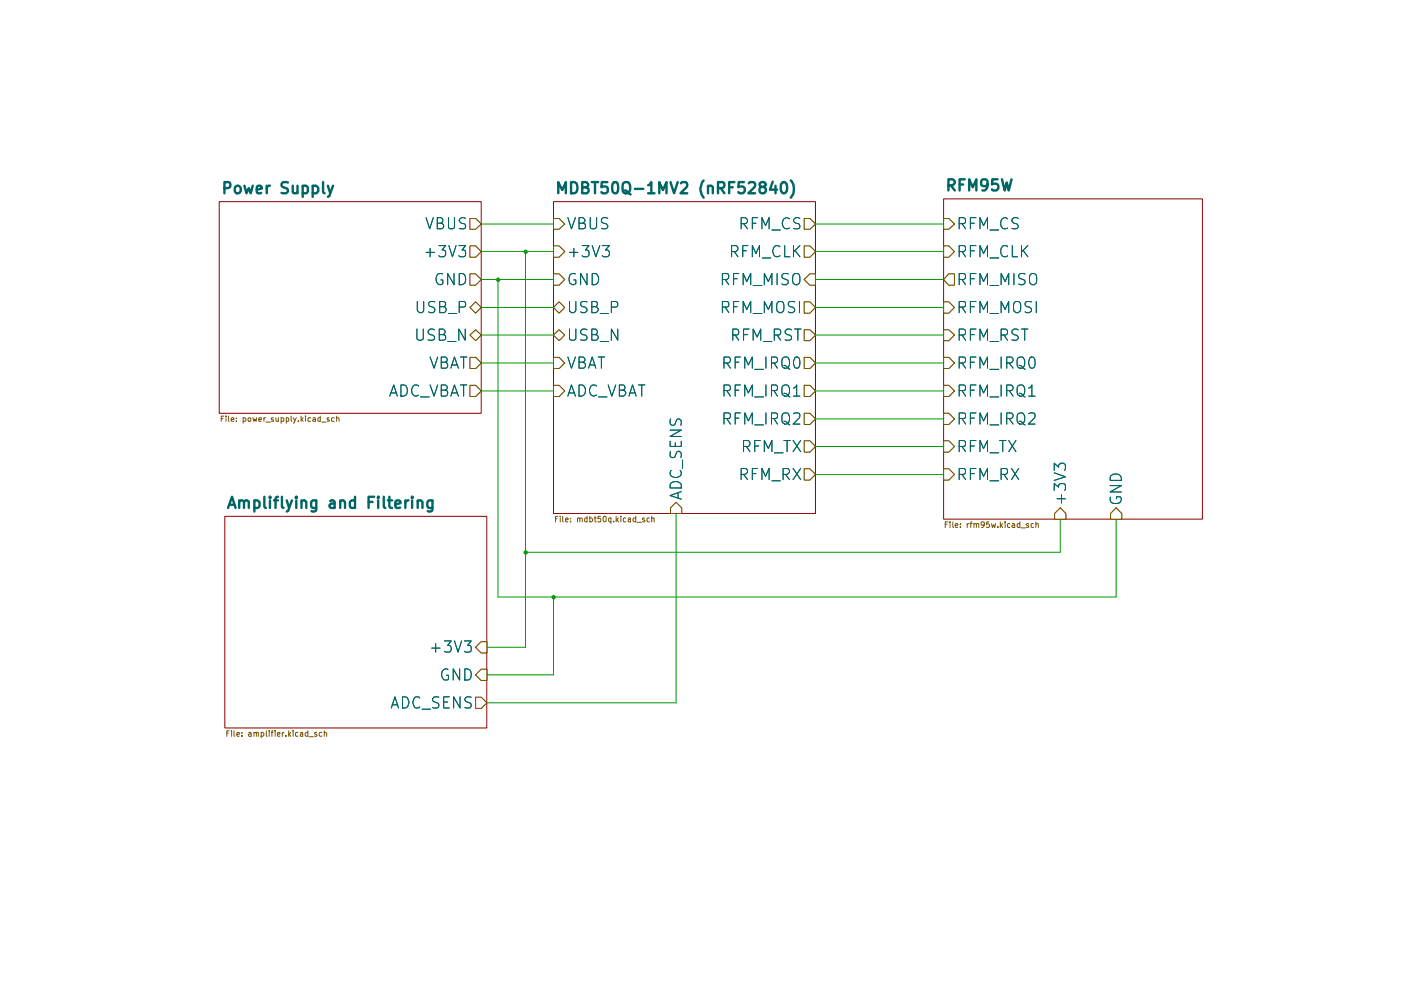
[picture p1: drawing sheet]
<svg xmlns="http://www.w3.org/2000/svg" width="297mm" height="210mm" viewBox="0 0 297 210" stroke-linecap="round" stroke-linejoin="round" font-family="sans-serif">
<path d="M99.7 81.7h1.1l1.2 1.2-1.2 1.2h-1.1z" fill="none" stroke="#765500" stroke-width=".21"/>
<path d="M82.6 84l.9-2.4 .7 2.4M82.9 83.3h1.1M85 81.6h.6a1.34 1.34 0 0 1 .6 2.1l-.6 .3h-.6zM88.7 81.9a.82 .82 0 0 0-1-.2 1.27 1.27 0 0 0-.5 1.3 1.27 1.27 0 0 0 1.1 1l.4-.3M89.2 84.2h1.8M91.2 81.6l.8 2.4 .8-2.4M93.6 82.7l1-.1a.55 .55 0 0 0 .2-.5 .55 .55 0 0 0-.4-.5h-.8v2.4h.9a.66 .66 0 0 0 .4-.7 .66 .66 0 0 0-.5-.6M95.6 84l.8-2.4 .8 2.4M95.8 83.3h1.1M97.6 81.6h1.4M98.3 81.6v2.4" fill="none" stroke="#006665" stroke-width=".21"/>
<path d="M99.7 75.8h1.1l1.2 1.2-1.2 1.1h-1.1z" fill="#fff"/>
<path d="M99.7 75.8h1.1l1.2 1.2-1.2 1.1h-1.1z" fill="none" stroke="#765500" stroke-width=".21"/>
<path d="M91.2 75.7l.8 2.4 .8-2.4M93.6 76.8h.8l.3-.2a.61 .61 0 0 0-.3-.9h-.8v2.4h.9a.66 .66 0 0 0 .4-.7 .66 .66 0 0 0-.5-.6M95.6 78.1l.8-2.4 .8 2.4M95.8 77.4h1.1M97.6 75.7h1.4M98.3 75.7v2.4" fill="none" stroke="#006665" stroke-width=".21"/>
<path d="M99.7 65.2l1.1-1.2 1.2 1.2-1.2 1.2z" fill="#fff"/>
<path d="M99.7 65.2l1.1-1.2 1.2 1.2-1.2 1.2z" fill="none" stroke="#765500" stroke-width=".21"/>
<path d="M88.5 63.9v1.9a.72 .72 0 0 0 .5 .5 .72 .72 0 0 0 .7-.3l.1-2.1M92.2 64a.98 .98 0 0 0-1.4 .3v.3a.84 .84 0 0 0 1 .5l.3 .3v.6l-.3 .3h-.6l-.4-.2M93.2 65l1-.1a.6 .6 0 0 0 .2-.8l-.3-.2h-.9v2.4h.9a.66 .66 0 0 0 .5-.7 .66 .66 0 0 0-.5-.6M95.1 66.5h1.8M97.4 65.1l1.2-.1 .1-.3-.1-.6-.3-.2h-.9v2.4" fill="none" stroke="#006665" stroke-width=".21"/>
<path d="M99.7 71l1.1-1.1 1.2 1.1-1.2 1.2z" fill="#fff"/>
<path d="M99.7 71l1.1-1.1 1.2 1.1-1.2 1.2z" fill="none" stroke="#765500" stroke-width=".21"/>
<path d="M88.4 69.8v1.9l.1 .3 .3 .1 .9-.1v-2.2M92.1 69.9l-.3-.1h-.6l-.2 .1a.56 .56 0 0 0-.2 .6 .56 .56 0 0 0 .4 .5l.7 .1a.6 .6 0 0 1 .1 .9l-.3 .1h-.9M93.1 71h.8l.2-.2 .3-.4-.2-.4-.3-.2h-.8v2.3h1a.67 .67 0 0 0 .3-1l-.5-.1M94.9 72.4h1.8M98.6 69.8v2.3l-1.3-2.3v2.3" fill="none" stroke="#006665" stroke-width=".21"/>
<path d="M99.7 46.3h1.1l1.2 1.2-1.2 1.1h-1.1z" fill="#fff"/>
<path d="M99.7 46.3h1.1l1.2 1.2-1.2 1.1h-1.1z" fill="none" stroke="#765500" stroke-width=".21"/>
<path d="M90.3 46.1l.8 2.4 .8-2.4M92.7 47.3h.8l.2-.1 .2-.4-.1-.4-.3-.3h-.8v2.4h.9a.59 .59 0 0 0 .5-.6 .59 .59 0 0 0-.6-.6M95.1 46.1v2l.1 .2 .3 .2 .8-.2 .1-2.2M98.7 46.3l-.3-.2a.87 .87 0 0 0-1 .6v.1a1.25 1.25 0 0 0 1.2 .7 .69 .69 0 0 1 0 .9h-1.2" fill="none" stroke="#006665" stroke-width=".21"/>
<path d="M99.7 58.1h1.1l1.2 1.2-1.2 1.2h-1.1z" fill="#fff"/>
<path d="M99.7 58.1h1.1l1.2 1.2-1.2 1.2h-1.1z" fill="none" stroke="#765500" stroke-width=".21"/>
<path d="M93.8 58.1l-.6-.1a1.26 1.26 0 0 0-.7 1.8 .79 .79 0 0 0 1.4 .3v-.7h-.4M96.3 58v2.4l-1.4-2.4v2.4M97.4 58h.6a1.34 1.34 0 0 1 .6 2l-.6 .4h-.6z" fill="none" stroke="#006665" stroke-width=".21"/>
<path d="M99.7 52.2h1.1l1.2 1.1-1.2 1.2h-1.1z" fill="#fff"/>
<path d="M99.7 52.2h1.1l1.2 1.1-1.2 1.2h-1.1z" fill="none" stroke="#765500" stroke-width=".21"/>
<path d="M90.3 53.5h1.8M91.2 52.7v1.7M93 52.1h1.5l-.8 .9 .7 .2v1l-.3 .2h-.7l-.4-.2M95.2 52.1l.7 2.3 .8-2.3M97.3 52.1h1.4l-.7 .9 .6 .1a1.06 1.06 0 0 1 0 1.3h-1l-.3-.2" fill="none" stroke="#006665" stroke-width=".21"/>
<g fill="#fff">
<path d="M46.5 42.8h55.5v44.8h-55.5z"/>
<path d="M200.1 99.4h1.1l1.2 1.2-1.2 1.2h-1.1z"/>
</g>
<path d="M200.1 99.4h1.1l1.2 1.2-1.2 1.2h-1.1z" fill="none" stroke="#765500" stroke-width=".21"/>
<path d="M206.9 99.3h-1.2v2.4M214.5 99.3l1.5 2.4M216 99.3l-1.5 2.4M203.4 100.6h.9a.68 .68 0 0 0 .4-.7 .68 .68 0 0 0-.4-.6h-.9v2.4M204 100.6l.7 1.1M205.7 100.4h.9M207.8 101.7v-2.4l.7 1.7 .9-1.7v2.4M209.9 101.9h1.9M212.3 100.6h.9a.68 .68 0 0 0 .4-.7 .68 .68 0 0 0-.4-.6h-.9v2.4M212.9 100.6l.7 1.1" fill="none" stroke="#006665" stroke-width=".21"/>
<path d="M200.1 93.5h1.1l1.2 1.2-1.2 1.1h-1.1z" fill="#fff"/>
<path d="M200.1 93.5h1.1l1.2 1.2-1.2 1.1h-1.1z" fill="none" stroke="#765500" stroke-width=".21"/>
<path d="M203.4 94.7h.9a.68 .68 0 0 0 .4-.7 .68 .68 0 0 0-.4-.6h-.9v2.4M204 94.7l.7 1.1M205.7 94.6h.9M206.9 93.4h-1.2v2.4M207.8 95.8v-2.4l.7 1.7 .9-1.7v2.4M209.9 96h1.9M211.9 93.4h1.4M212.6 93.4v2.4M213.9 93.4l1.5 2.4M215.4 93.4l-1.5 2.4" fill="none" stroke="#006665" stroke-width=".21"/>
<path d="M201.2 58.1h1.2v2.4h-1.2l-1.1-1.2z" fill="#fff"/>
<path d="M201.2 58.1h1.2v2.4h-1.2l-1.1-1.2z" fill="none" stroke="#765500" stroke-width=".21"/>
<path d="M203.4 59.3h.9a.68 .68 0 0 0 .4-.7 .68 .68 0 0 0-.4-.6h-.9v2.4M204 59.3l.7 1.1M205.7 59.1h.9M206.9 58h-1.2v2.4M215 58v2.4M217.3 58.1h-1.1a.6 .6 0 0 0-.1 .8l1.2 .5a.64 .64 0 0 1-.4 1h-.6l-.3-.2M218.4 58.3l.4-.3 .7 .1a1.59 1.59 0 0 1-.2 2.3 .88 .88 0 0 1-1-.8zM207.8 60.4v-2.4l.7 1.7 .9-1.7v2.4M209.9 60.5h1.9M212.3 60.4v-2.4l.8 1.7 .8-1.7v2.4" fill="none" stroke="#006665" stroke-width=".21"/>
<path d="M200.1 69.9h1.1l1.2 1.1-1.2 1.2h-1.1z" fill="#fff"/>
<path d="M200.1 69.9h1.1l1.2 1.1-1.2 1.2h-1.1z" fill="none" stroke="#765500" stroke-width=".21"/>
<path d="M203.4 71h.9a.68 .68 0 0 0 .4-.6 .68 .68 0 0 0-.4-.6h-.9v2.3M204 71l.7 1.1M205.7 71h.9M206.9 69.8h-1.2v2.3M207.8 72.1v-2.3l.7 1.7 .9-1.7v2.3M209.9 72.4h1.9M212.3 71h.9a.68 .68 0 0 0 .4-.6 .68 .68 0 0 0-.4-.6h-.9v2.3M212.9 71l.7 1.1M215.9 69.9l-.3-.1h-.6l-.2 .1a.56 .56 0 0 0-.2 .6 .56 .56 0 0 0 .4 .5 .76 .76 0 0 1 .9 .7l-.2 .3a1.11 1.11 0 0 1-1.2 .1M216.6 69.8h1.3M217.3 69.8v2.3" fill="none" stroke="#006665" stroke-width=".21"/>
<path d="M200.1 52.2h1.1l1.2 1.1-1.2 1.2h-1.1z" fill="#fff"/>
<path d="M200.1 52.2h1.1l1.2 1.1-1.2 1.2h-1.1z" fill="none" stroke="#765500" stroke-width=".21"/>
<path d="M203.4 53.3h.9a.68 .68 0 0 0 .4-.6 .68 .68 0 0 0-.4-.6h-.9v2.3M204 53.3l.7 1.1M205.7 53.2h.9M206.9 52.1h-1.2v2.3M207.8 54.4v-2.3l.7 1.7 .9-1.7v2.3M209.9 54.7h1.9M213.6 52.3a.82 .82 0 0 0-1-.1 1.62 1.62 0 0 0 0 2.2 .82 .82 0 0 0 1-.2M214.6 52.1v2.3h1.1M216.6 52.1v2.3M216.9 53.1l1 1.3M217.9 52.1l-1.3 1.3" fill="none" stroke="#006665" stroke-width=".21"/>
<path d="M200.1 64h1.1l1.2 1.2-1.2 1.2h-1.1z" fill="#fff"/>
<path d="M200.1 64h1.1l1.2 1.2-1.2 1.2h-1.1z" fill="none" stroke="#765500" stroke-width=".21"/>
<path d="M203.4 65.1l1.2-.1 .1-.3-.1-.6-.3-.2h-.9v2.4M204 65.1l.7 1.2M205.7 65h.9M206.9 63.9h-1.2v2.4M207.8 66.3v-2.4l.7 1.7 .9-1.7v2.4M209.9 66.5h1.9M212.3 66.3v-2.4l.8 1.7 .8-1.7v2.4M215.2 64h.9a1.94 1.94 0 0 1 .2 2l-.4 .3a.87 .87 0 0 1-1-.9l.1-1.1zM218.7 64l-.9-.1-.4 .2a.61 .61 0 0 0 .4 .9 .88 .88 0 0 1 .9 .8l-.4 .5h-.6l-.4-.2M219.7 63.9v2.4" fill="none" stroke="#006665" stroke-width=".21"/>
<path d="M200.1 46.3h1.1l1.2 1.2-1.2 1.1h-1.1z" fill="#fff"/>
<path d="M200.1 46.3h1.1l1.2 1.2-1.2 1.1h-1.1z" fill="none" stroke="#765500" stroke-width=".21"/>
<path d="M203.4 47.4h.9a.68 .68 0 0 0 .4-.6 .68 .68 0 0 0-.4-.7h-.9v2.4M204 47.4l.7 1.1M205.7 47.3h.9M206.9 46.1h-1.2v2.4M207.8 48.5v-2.4l.7 1.7 .9-1.7v2.4M209.9 48.8h1.9M213.6 46.4a.94 .94 0 0 0-1.1 0 .94 .94 0 0 0-.3 1.1 .89 .89 0 0 0 .4 .9 .89 .89 0 0 0 1-.1M215.9 46.3l-.3-.2h-.6l-.2 .2a.56 .56 0 0 0-.2 .6 .56 .56 0 0 0 .4 .4 .76 .76 0 0 1 .9 .8l-.2 .2a1.11 1.11 0 0 1-1.2 .1" fill="none" stroke="#006665" stroke-width=".21"/>
<path d="M200.1 75.8h1.1l1.2 1.2-1.2 1.1h-1.1z" fill="#fff"/>
<path d="M200.1 75.8h1.1l1.2 1.2-1.2 1.1h-1.1z" fill="none" stroke="#765500" stroke-width=".21"/>
<path d="M203.4 77h.9a.68 .68 0 0 0 .4-.7 .68 .68 0 0 0-.4-.6h-.9v2.4M204 77l.7 1.1M205.7 76.8h.9M206.9 75.7h-1.2v2.4M207.8 78.1v-2.4l.7 1.7 .9-1.7v2.4M209.9 78.3h1.9M212.3 75.7v2.4M213.4 77h.9a.65 .65 0 0 0 .5-.7 .65 .65 0 0 0-.5-.6h-.9v2.4M214 77l.8 1.1M215.7 76a.83 .83 0 0 1 .9-.3 .83 .83 0 0 1 .7 .8v.8l-.2 .4a.78 .78 0 0 1-.9 .4 .78 .78 0 0 1-.6-.8zM216.1 77.5l.5 .1 .7 .7M218.4 75.8a.61 .61 0 0 1 1 .3l.1 .5a1.18 1.18 0 0 1-.6 1.5h-.2a1.59 1.59 0 0 1-.3-2.3z" fill="none" stroke="#006665" stroke-width=".21"/>
<path d="M200.1 81.7h1.1l1.2 1.2-1.2 1.2h-1.1z" fill="#fff"/>
<path d="M200.1 81.7h1.1l1.2 1.2-1.2 1.2h-1.1z" fill="none" stroke="#765500" stroke-width=".21"/>
<g fill="none" stroke="#006665" stroke-width=".21">
<path d="M203.4 82.8l1.2-.1a.68 .68 0 0 0-.3-1.1h-.9v2.4M204 82.8l.7 1.2M205.7 82.7h.9M206.9 81.6h-1.2v2.4M207.8 84v-2.4l.7 1.7 .9-1.7v2.4M209.9 84.2h1.9M212.3 81.6v2.4M213.4 82.8h.9a.6 .6 0 0 0 .5-.6 .6 .6 0 0 0-.5-.6h-.9v2.4M214 82.8l.8 1.2M215.7 82a.83 .83 0 0 1 .9-.4 .83 .83 0 0 1 .7 .8l-.2 1.3-.4 .3h-.5l-.5-.3zM216.1 83.4a.95 .95 0 0 1 1 .7l.2 .1M218.1 82.3l.5-.3 .2-.4v2.4"/>
<path d="M218.1 84h1.4"/>
</g>
<path d="M200.1 87.6h1.1l1.2 1.2-1.2 1.2h-1.1z" fill="#fff"/>
<path d="M200.1 87.6h1.1l1.2 1.2-1.2 1.2h-1.1z" fill="none" stroke="#765500" stroke-width=".21"/>
<path d="M203.4 88.7l1.2-.1 .1-.3-.1-.6-.3-.2h-.9v2.4M204 88.7l.7 1.2M205.7 88.6h.9M206.9 87.5h-1.2v2.4M207.8 89.9v-2.4l.7 1.7 .9-1.7v2.4M209.9 90.1h1.9M212.3 87.5v2.4M213.4 88.7h.9a.6 .6 0 0 0 .5-.6 .6 .6 0 0 0-.5-.6h-.9v2.4M214 88.7l.8 1.2M215.7 87.9a.83 .83 0 0 1 .9-.4 .83 .83 0 0 1 .7 .8l-.2 1.3-.4 .3h-.5l-.5-.3zM216.1 89.3a.95 .95 0 0 1 1 .7l.2 .1M218.1 87.7a1.06 1.06 0 0 1 1.3 0v.9l-1.4 1.3h1.5" fill="none" stroke="#006665" stroke-width=".21"/>
<path d="M236.6 107.7l1.2 1.2v1.2h-2.3v-1.2z" fill="#fff"/>
<path d="M236.6 107.7l1.2 1.2v1.2h-2.3v-1.2z" fill="none" stroke="#765500" stroke-width=".21"/>
<path d="M235.4 103h2.3l-2.3 1.3h2.3M235.5 105.4a.98 .98 0 0 0 .1 1.1 .98 .98 0 0 0 1.1 .3 .88 .88 0 0 0 .9-.5 .88 .88 0 0 0-.1-1h-.8v.4M235.5 100.9a1.41 1.41 0 0 1 2.2 .4v.6h-2.3z" fill="none" stroke="#006665" stroke-width=".21"/>
<path d="M224.8 107.7l1.2 1.2v1.2h-2.4v-1.2z" fill="#fff"/>
<path d="M224.8 107.7l1.2 1.2v1.2h-2.4v-1.2z" fill="none" stroke="#765500" stroke-width=".21"/>
<path d="M223.5 99.7v-1.5l1 .9a.67 .67 0 0 1 .4-.9h.6l.2 .2a1.15 1.15 0 0 1 0 1.3M223.5 104v-1.5l1 .8v-.6a1.06 1.06 0 0 1 1.3 0 1.21 1.21 0 0 1-.1 1.3M223.5 100.2l2.4 .9-2.4 .8M224.1 105.7h1.8M225 104.9v1.8" fill="none" stroke="#006665" stroke-width=".21"/>
<g fill="#fff">
<path d="M200.1 42.2h54.8v67.9h-54.8z"/>
<path d="M117.3 75.8h1.2l1.2 1.2-1.2 1.1h-1.2z"/>
</g>
<path d="M117.3 75.8h1.2l1.2 1.2-1.2 1.1h-1.2z" fill="none" stroke="#765500" stroke-width=".21"/>
<path d="M120.4 75.7l.8 2.4 .8-2.4M122.8 76.8h.7a.55 .55 0 0 0 .6-.6 .55 .55 0 0 0-.6-.5h-.7v2.4h.9a.67 .67 0 0 0 .3-1.1l-.5-.2M124.8 78.1l.8-2.4 .7 2.4M125 77.4h1.2M126.8 75.7h1.4M127.5 75.7v2.4" fill="none" stroke="#006665" stroke-width=".21"/>
<path d="M142.2 107.7l1.1-1.2 1.2 1.2v1.2h-2.3z" fill="#fff"/>
<path d="M142.2 107.7l1.1-1.2 1.2 1.2v1.2h-2.3z" fill="none" stroke="#765500" stroke-width=".21"/>
<path d="M142.1 93.6v1.1h2.3v-1.1M142.1 91.2h2.3l-2.3 1.3h2.3M142.2 95.7v1.2a.69 .69 0 0 0 .9 0l.1-.3a.87 .87 0 0 1 .8-.9l.2 .1a.88 .88 0 0 1 .2 1.2M142.2 88.8v1.2a.69 .69 0 0 0 .9 0l.1-.3a.87 .87 0 0 1 .8-.9l.2 .2a.88 .88 0 0 1 .2 1.2M142.3 99.7a.79 .79 0 0 0 .4 1.4 1.03 1.03 0 0 0 1.3 0 1.03 1.03 0 0 0 .2-1.4M143.2 93.9v.8M144.7 97.5v1.8M142.2 102.5a1.62 1.62 0 0 1 2.2 0v1h-2.3zM143.8 104.5v1.1M144.4 104.2l-2.3 .9 2.3 .7" fill="none" stroke="#006665" stroke-width=".21"/>
<path d="M117.3 81.7h1.2l1.2 1.2-1.2 1.2h-1.2z" fill="#fff"/>
<path d="M117.3 81.7h1.2l1.2 1.2-1.2 1.2h-1.2z" fill="none" stroke="#765500" stroke-width=".21"/>
<path d="M120.4 84l.8-2.4 .8 2.4M120.6 83.3h1.2M122.8 81.6h.6a1.26 1.26 0 0 1 .6 1.8 1.07 1.07 0 0 1-1.2 .6zM126.5 81.9a.79 .79 0 0 0-1.4 .3 1.03 1.03 0 0 0 0 1.4 1.03 1.03 0 0 0 1.4 .1M126.9 84.2h1.8M128.9 81.6l.8 2.4 .9-2.4M131.3 82.7l1-.1 .2-.3-.2-.6-1-.1v2.4h.9a.64 .64 0 0 0 .5-.7 .64 .64 0 0 0-.6-.6M133.3 84l.8-2.4 .8 2.4M133.5 83.3h1.2M135.4 81.6h1.3M136.1 81.6v2.4" fill="none" stroke="#006665" stroke-width=".21"/>
<path d="M117.3 65.2l1.2-1.2 1.2 1.2-1.2 1.2z" fill="#fff"/>
<path d="M117.3 65.2l1.2-1.2 1.2 1.2-1.2 1.2z" fill="none" stroke="#765500" stroke-width=".21"/>
<path d="M120.7 63.9v1.9a.84 .84 0 0 0 1 .5l.4-.5v-1.9M124.5 64l-1-.1-.3 .2a.61 .61 0 0 0 .3 .9 .88 .88 0 0 1 1 .8l-.5 .5h-.6l-.3-.2M125.5 65l1-.1a.69 .69 0 0 0 0-.9l-1-.1v2.4h.8a.64 .64 0 0 0 .5-.7 .64 .64 0 0 0-.6-.6M127.3 66.5h1.7M129.6 65.1h1a.62 .62 0 0 0 .4-.6 .62 .62 0 0 0-.4-.6h-1v2.4" fill="none" stroke="#006665" stroke-width=".21"/>
<path d="M117.3 71l1.2-1.1 1.2 1.1-1.2 1.2z" fill="#fff"/>
<path d="M117.3 71l1.2-1.1 1.2 1.1-1.2 1.2z" fill="none" stroke="#765500" stroke-width=".21"/>
<path d="M120.7 69.8v1.9l.1 .3 .4 .1 .8-.1 .1-2.2M124.5 69.9l-.4-.1h-.6l-.1 .1a.56 .56 0 0 0-.3 .6 .56 .56 0 0 0 .4 .5l.7 .1a.6 .6 0 0 1 .2 .9l-.4 .1h-.9M125.5 71h.7l.3-.2 .2-.4-.1-.4-.4-.2h-.7v2.3h.8a.59 .59 0 0 0 .6-.6 .59 .59 0 0 0-.7-.5M127.3 72.4h1.7M131 69.8v2.3l-1.4-2.3v2.3" fill="none" stroke="#006665" stroke-width=".21"/>
<path d="M117.3 58.1h1.2l1.2 1.2-1.2 1.2h-1.2z" fill="#fff"/>
<path d="M117.3 58.1h1.2l1.2 1.2-1.2 1.2h-1.2z" fill="none" stroke="#765500" stroke-width=".21"/>
<path d="M122 58.1a.98 .98 0 0 0-1.1 .1 .98 .98 0 0 0-.3 1.2 .88 .88 0 0 0 .5 .8 .88 .88 0 0 0 1-.1v-.7h-.4M124.5 58v2.4l-1.4-2.4v2.4M125.6 58h.6a1.26 1.26 0 0 1 .6 1.8 1.07 1.07 0 0 1-1.2 .6z" fill="none" stroke="#006665" stroke-width=".21"/>
<path d="M170.5 99.4h1.2l1.2 1.2-1.2 1.2h-1.2z" fill="#fff"/>
<path d="M170.5 99.4h1.2l1.2 1.2-1.2 1.2h-1.2z" fill="none" stroke="#765500" stroke-width=".21"/>
<path d="M160.6 99.3h-1.1v2.4M168.1 99.3l1.7 2.4M169.8 99.3l-1.7 2.4M157.1 100.6h.9a.65 .65 0 0 0 .5-.7 .65 .65 0 0 0-.5-.6h-.9v2.4M157.6 100.6l.9 1.1M159.5 100.4h.8M161.5 101.7v-2.4l.8 1.7 .8-1.7v2.4M163.7 101.9h1.7M166 100.6h.9a.65 .65 0 0 0 .5-.7 .65 .65 0 0 0-.5-.6h-.9v2.4M166.5 100.6l.9 1.1" fill="none" stroke="#006665" stroke-width=".21"/>
<path d="M170.5 93.5h1.2l1.2 1.2-1.2 1.1h-1.2z" fill="#fff"/>
<path d="M170.5 93.5h1.2l1.2 1.2-1.2 1.1h-1.2z" fill="none" stroke="#765500" stroke-width=".21"/>
<path d="M157.6 94.7h1a.68 .68 0 0 0 .4-.7 .68 .68 0 0 0-.4-.6h-1v2.4M158.2 94.7l.8 1.1M160 94.6h.9M161.2 93.4h-1.2v2.4M162.1 95.8v-2.4l.8 1.7 .8-1.7v2.4M164.2 96h1.8M166.2 93.4h1.4M166.9 93.4v2.4M168.1 93.4l1.7 2.4M169.8 93.4l-1.7 2.4" fill="none" stroke="#006665" stroke-width=".21"/>
<path d="M170.5 87.6h1.2l1.2 1.2-1.2 1.2h-1.2z" fill="#fff"/>
<path d="M170.5 87.6h1.2l1.2 1.2-1.2 1.2h-1.2z" fill="none" stroke="#765500" stroke-width=".21"/>
<path d="M153.5 88.7l1.2-.1 .2-.3-.1-.6-.4-.2h-.9v2.4M154.1 88.7l.8 1.2M155.9 88.6h.7M157 87.5h-1.1v2.4M157.9 89.9v-2.4l.8 1.7 .8-1.7v2.4M160 90.1h1.9M162.4 87.5v2.4M163.6 88.7l1.1-.1 .1-.3v-.6l-.4-.2h-.8v2.4M164.1 88.7l.7 1.2M166.1 87.6a.84 .84 0 0 1 1.3 .7v.8l-.4 .6-.6 .2-.5-.3a1.94 1.94 0 0 1 .2-2zM166.2 89.3a.95 .95 0 0 1 1 .7l.3 .1M168.2 87.7a1.06 1.06 0 0 1 1.3 0v.9l-1.4 1.3h1.5" fill="none" stroke="#006665" stroke-width=".21"/>
<path d="M170.5 64h1.2l1.2 1.2-1.2 1.2h-1.2z" fill="#fff"/>
<path d="M170.5 64h1.2l1.2 1.2-1.2 1.2h-1.2z" fill="none" stroke="#765500" stroke-width=".21"/>
<path d="M153.2 65.1l1.1-.1 .2-.3-.1-.6-.3-.2h-.9v2.4M153.8 65.1l.7 1.2M155.5 65h.8M156.6 63.9h-1.1v2.4M157.6 66.3v-2.4l.7 1.7 .9-1.7v2.4M159.7 66.5h1.8M162.1 66.3v-2.4l.8 1.7 .8-1.7v2.4M165 64h.9a1.94 1.94 0 0 1 .2 2l-.4 .3a.87 .87 0 0 1-1-.9l.1-1.1zM168.5 64l-.9-.1-.4 .2a.61 .61 0 0 0 .4 .9 .88 .88 0 0 1 .9 .8l-.4 .5h-.6l-.4-.2M169.5 63.9v2.4" fill="none" stroke="#006665" stroke-width=".21"/>
<path d="M170.5 69.9h1.2l1.2 1.1-1.2 1.2h-1.2z" fill="#fff"/>
<path d="M170.5 69.9h1.2l1.2 1.1-1.2 1.2h-1.2z" fill="none" stroke="#765500" stroke-width=".21"/>
<path d="M155.4 71h.8a.68 .68 0 0 0 .4-.6 .68 .68 0 0 0-.4-.6h-.8v2.3M155.9 71l.7 1.1M157.6 71h.9M158.8 69.8h-1.2v2.3M159.7 72.1v-2.3l.8 1.7 .8-1.7v2.3M161.9 72.4h1.8M164.2 71h.9a.68 .68 0 0 0 .4-.6 .68 .68 0 0 0-.4-.6h-.9v2.3M164.8 71l.7 1.1M167.8 69.9l-.3-.1h-.6l-.2 .1a.56 .56 0 0 0-.2 .6 .56 .56 0 0 0 .4 .5l.7 .1a.6 .6 0 0 1 .1 .9l-.3 .1h-.9M168.5 69.8h1.3M169.2 69.8v2.3" fill="none" stroke="#006665" stroke-width=".21"/>
<path d="M170.5 59.3l1.2-1.2h1.2v2.4h-1.2z" fill="#fff"/>
<path d="M171.7 58.1h1.2v2.4h-1.2l-1.2-1.2z" fill="none" stroke="#765500" stroke-width=".21"/>
<path d="M153.2 59.3h.9a.68 .68 0 0 0 .4-.7 .68 .68 0 0 0-.4-.6h-.9v2.4M153.8 59.3l.7 1.1M155.5 59.1h.8M156.6 58h-1.1v2.4M164.8 58v2.4M167.1 58.1h-1.1a.6 .6 0 0 0-.1 .8l1.1 .5a.64 .64 0 0 1-.3 1h-.6l-.3-.2M168.1 58.3l.5-.3 .6 .1a1.59 1.59 0 0 1-.1 2.3 .88 .88 0 0 1-1-.8zM157.6 60.4v-2.4l.7 1.7 .9-1.7v2.4M159.7 60.5h1.8M162.1 60.4v-2.4l.8 1.7 .8-1.7v2.4" fill="none" stroke="#006665" stroke-width=".21"/>
<path d="M170.5 75.8h1.2l1.2 1.2-1.2 1.1h-1.2z" fill="#fff"/>
<path d="M170.5 75.8h1.2l1.2 1.2-1.2 1.1h-1.2z" fill="none" stroke="#765500" stroke-width=".21"/>
<path d="M153.5 77h.9a.68 .68 0 0 0 .5-.7 .68 .68 0 0 0-.5-.6h-.9v2.4M154.1 77l.8 1.1M155.9 76.8h.7M157 75.7h-1.1v2.4M157.9 78.1v-2.4l.8 1.7 .8-1.7v2.4M160 78.3h1.9M162.4 75.7v2.4M163.6 77h.8a.68 .68 0 0 0 .5-.7 .68 .68 0 0 0-.5-.6h-.8v2.4M164.1 77l.7 1.1M166.1 75.8a.84 .84 0 0 1 1.3 .7v.8l-.2 .4a.78 .78 0 0 1-.9 .4 .78 .78 0 0 1-.5-.8l.1-1.3zM166.2 77.5l.5 .1 .8 .7M168.6 75.8a.61 .61 0 0 1 .9 .3l.1 .5a1.18 1.18 0 0 1-.5 1.5h-.3a1.59 1.59 0 0 1-.2-2.3z" fill="none" stroke="#006665" stroke-width=".21"/>
<path d="M170.5 81.7h1.2l1.2 1.2-1.2 1.2h-1.2z" fill="#fff"/>
<path d="M170.5 81.7h1.2l1.2 1.2-1.2 1.2h-1.2z" fill="none" stroke="#765500" stroke-width=".21"/>
<g fill="none" stroke="#006665" stroke-width=".21">
<path d="M153.5 82.8l1.2-.1a.68 .68 0 0 0-.3-1.1h-.9v2.4M154.1 82.8l.8 1.2M155.9 82.7h.7M157 81.6h-1.1v2.4M157.9 84v-2.4l.8 1.7 .8-1.7v2.4M160 84.2h1.9M162.4 81.6v2.4M163.6 82.8l1.1-.1a.68 .68 0 0 0-.3-1.1h-.8v2.4M164.1 82.8l.7 1.2M165.9 82a.83 .83 0 0 1 .9-.4 .83 .83 0 0 1 .6 .8l-.2 1.3-.4 .3h-.4l-.5-.3zM166.2 83.4a.95 .95 0 0 1 1 .7l.3 .1M168.2 82.3l.3-.1 .4-.6v2.4"/>
<path d="M168.2 84h1.4"/>
</g>
<path d="M170.5 52.2h1.2l1.2 1.1-1.2 1.2h-1.2z" fill="#fff"/>
<path d="M170.5 52.2h1.2l1.2 1.1-1.2 1.2h-1.2z" fill="none" stroke="#765500" stroke-width=".21"/>
<path d="M155.1 53.3h.9l.3-.2a.6 .6 0 0 0-.3-1h-.9v2.3M155.7 53.3l.8 1.1M157.5 53.2h.7M158.6 52.1h-1.1v2.3M159.5 54.4v-2.3l.8 1.7 .7-1.7v2.3M161.6 54.7h1.8M165.4 52.3a.79 .79 0 0 0-1.4 .4 1.03 1.03 0 0 0 0 1.3 1.03 1.03 0 0 0 1.4 .2M166.4 52.1v2.3h1.1M168.2 52.1v2.3M168.6 53.1l1 1.3M169.6 52.1l-1.4 1.3" fill="none" stroke="#006665" stroke-width=".21"/>
<path d="M117.3 46.3h1.2l1.2 1.2-1.2 1.1h-1.2z" fill="#fff"/>
<path d="M117.3 46.3h1.2l1.2 1.2-1.2 1.1h-1.2z" fill="none" stroke="#765500" stroke-width=".21"/>
<path d="M120.4 46.1l.8 2.4 .8-2.4M122.8 47.3h.7l.3-.1 .2-.4-.1-.4-.4-.3h-.7v2.4h.9a.67 .67 0 0 0 .3-1l-.5-.2M125.1 46.1v2l.2 .3 .3 .1 .6-.1 .3-.3v-2M128.9 46.3l-.4-.2h-.6l-.3 .3-.1 .4a.94 .94 0 0 0 1.1 .7 .55 .55 0 0 1 .3 .6 .55 .55 0 0 1-.5 .4l-.9-.1" fill="none" stroke="#006665" stroke-width=".21"/>
<path d="M170.5 46.3h1.2l1.2 1.2-1.2 1.1h-1.2z" fill="#fff"/>
<path d="M170.5 46.3h1.2l1.2 1.2-1.2 1.1h-1.2z" fill="none" stroke="#765500" stroke-width=".21"/>
<path d="M157.1 47.4l1.1-.1a.67 .67 0 0 0 .3-.6 .67 .67 0 0 0-.5-.6h-.9v2.4M157.6 47.4l.9 1.1M159.5 47.3h.8M160.6 46.1h-1.1v2.4M161.5 48.5v-2.4l.8 1.7 .8-1.7v2.4M163.7 48.8h1.7M167.4 46.4l-.5-.3a1.2 1.2 0 0 0-1.1 1.2 1.2 1.2 0 0 0 1.1 1.2l.5-.2M169.6 46.3l-.4-.2a.87 .87 0 0 0-1 .6v.1a1.25 1.25 0 0 0 1.2 .7 .69 .69 0 0 1 0 .9h-1.2" fill="none" stroke="#006665" stroke-width=".21"/>
<path d="M117.3 52.2h1.2l1.2 1.1-1.2 1.2h-1.2z" fill="#fff"/>
<path d="M117.3 52.2h1.2l1.2 1.1-1.2 1.2h-1.2z" fill="none" stroke="#765500" stroke-width=".21"/>
<path d="M120.7 53.5h1.8M121.7 52.7v1.7M123.4 52.1h1.5l-.8 .9 .7 .2v1l-.3 .2h-.7l-.4-.2M125.6 52.1l.7 2.3 .9-2.3M127.7 52.1h1.5l-.8 .9a.67 .67 0 0 1 .8 .4v.6l-.3 .4h-.9l-.3-.2" fill="none" stroke="#006665" stroke-width=".21"/>
<g fill="#fff">
<path d="M117.3 42.8h55.6v66.1h-55.6z"/>
<path d="M100.8 137.2l1.2-1.1h1.2v2.3h-1.2z"/>
</g>
<path d="M102 136.1h1.2v2.3h-1.2l-1.2-1.2z" fill="none" stroke="#765500" stroke-width=".21"/>
<path d="M91.5 137.4h1.8M92.4 136.5v1.8M94.2 135.9h1.5l-.8 .9a.63 .63 0 0 1 .8 .4v.6l-.3 .4-.8 .1-.4-.2M96.4 135.9l.7 2.4 .8-2.4M98.5 135.9h1.4l-.8 .9 .6 .1a1.06 1.06 0 0 1 0 1.3 1.21 1.21 0 0 1-1.2-.1" fill="none" stroke="#006665" stroke-width=".21"/>
<path d="M100.8 143.1l1.2-1.2h1.2v2.4h-1.2z" fill="#fff"/>
<path d="M100.8 143.1l1.2-1.2h1.2v2.4h-1.2z" fill="none" stroke="#765500" stroke-width=".21"/>
<path d="M95 142a.96 .96 0 0 0-1.1 .1 .96 .96 0 0 0-.3 1.1l.5 .9a.82 .82 0 0 0 1-.2v-.7h-.4M97.5 141.8v2.4l-1.4-2.4v2.4M98.6 141.8a1.27 1.27 0 0 1 1.3 .8 1.27 1.27 0 0 1-.4 1.5l-.9 .1z" fill="none" stroke="#006665" stroke-width=".21"/>
<path d="M100.8 147.8h1.2l1.2 1.2-1.2 1.2h-1.2z" fill="#fff"/>
<path d="M100.8 147.8h1.2l1.2 1.2-1.2 1.2h-1.2z" fill="none" stroke="#765500" stroke-width=".21"/>
<path d="M83 150.1l.7-2.4 .8 2.4M83.1 149.4h1.2M85.3 147.7h.6a1.22 1.22 0 0 1 .8 1.5 1.22 1.22 0 0 1-1.4 .9zM89 148a.72 .72 0 0 0-.8-.2 .72 .72 0 0 0-.5 .5 1.42 1.42 0 0 0 .3 1.7 .82 .82 0 0 0 1-.1M89.5 150.4h1.8M93 147.8a.98 .98 0 0 0-1.3 .4 1.03 1.03 0 0 0 1.2 .9 .61 .61 0 0 1-.3 1l-.9-.1M94.1 148.8h.8M95.2 147.7h-1.1v2.4h1.1M97.5 147.7v2.4l-1.3-2.4v2.4M99.9 147.8a.98 .98 0 0 0-1.3 .4 1.03 1.03 0 0 0 1.1 .9 .61 .61 0 0 1-.2 1l-.9-.1" fill="none" stroke="#006665" stroke-width=".21"/>
<g fill="#fff">
<path d="M47.7 109.5h55.5v44.8h-55.5z"/>
<path d="M99.7 81.7h1.1l1.2 1.2-1.2 1.2h-1.1z"/>
</g>
<path d="M99.7 81.7h1.1l1.2 1.2-1.2 1.2h-1.1z" fill="none" stroke="#765500" stroke-width=".21"/>
<path d="M82.6 84l.9-2.4 .7 2.4M82.9 83.3h1.1M85 81.6h.6a1.34 1.34 0 0 1 .6 2.1l-.6 .3h-.6zM88.7 81.9a.82 .82 0 0 0-1-.2 1.27 1.27 0 0 0-.5 1.3 1.27 1.27 0 0 0 1.1 1l.4-.3M89.2 84.2h1.8M91.2 81.6l.8 2.4 .8-2.4M93.6 82.7l1-.1a.55 .55 0 0 0 .2-.5 .55 .55 0 0 0-.4-.5h-.8v2.4h.9a.66 .66 0 0 0 .4-.7 .66 .66 0 0 0-.5-.6M95.6 84l.8-2.4 .8 2.4M95.8 83.3h1.1M97.6 81.6h1.4M98.3 81.6v2.4" fill="none" stroke="#006665" stroke-width=".21"/>
<path d="M99.7 75.8h1.1l1.2 1.2-1.2 1.1h-1.1z" fill="#fff"/>
<path d="M99.7 75.8h1.1l1.2 1.2-1.2 1.1h-1.1z" fill="none" stroke="#765500" stroke-width=".21"/>
<path d="M91.2 75.7l.8 2.4 .8-2.4M93.6 76.8h.8l.3-.2a.61 .61 0 0 0-.3-.9h-.8v2.4h.9a.66 .66 0 0 0 .4-.7 .66 .66 0 0 0-.5-.6M95.6 78.1l.8-2.4 .8 2.4M95.8 77.4h1.1M97.6 75.7h1.4M98.3 75.7v2.4" fill="none" stroke="#006665" stroke-width=".21"/>
<path d="M99.7 65.2l1.1-1.2 1.2 1.2-1.2 1.2z" fill="#fff"/>
<path d="M99.7 65.2l1.1-1.2 1.2 1.2-1.2 1.2z" fill="none" stroke="#765500" stroke-width=".21"/>
<path d="M88.5 63.9v1.9a.72 .72 0 0 0 .5 .5 .72 .72 0 0 0 .7-.3l.1-2.1M92.2 64a.98 .98 0 0 0-1.4 .3v.3a.84 .84 0 0 0 1 .5l.3 .3v.6l-.3 .3h-.6l-.4-.2M93.2 65l1-.1a.6 .6 0 0 0 .2-.8l-.3-.2h-.9v2.4h.9a.66 .66 0 0 0 .5-.7 .66 .66 0 0 0-.5-.6M95.1 66.5h1.8M97.4 65.1l1.2-.1 .1-.3-.1-.6-.3-.2h-.9v2.4" fill="none" stroke="#006665" stroke-width=".21"/>
<path d="M99.7 71l1.1-1.1 1.2 1.1-1.2 1.2z" fill="#fff"/>
<path d="M99.7 71l1.1-1.1 1.2 1.1-1.2 1.2z" fill="none" stroke="#765500" stroke-width=".21"/>
<path d="M88.4 69.8v1.9l.1 .3 .3 .1 .9-.1v-2.2M92.1 69.9l-.3-.1h-.6l-.2 .1a.56 .56 0 0 0-.2 .6 .56 .56 0 0 0 .4 .5l.7 .1a.6 .6 0 0 1 .1 .9l-.3 .1h-.9M93.1 71h.8l.2-.2 .3-.4-.2-.4-.3-.2h-.8v2.3h1a.67 .67 0 0 0 .3-1l-.5-.1M94.9 72.4h1.8M98.6 69.8v2.3l-1.3-2.3v2.3" fill="none" stroke="#006665" stroke-width=".21"/>
<path d="M99.7 46.3h1.1l1.2 1.2-1.2 1.1h-1.1z" fill="#fff"/>
<path d="M99.7 46.3h1.1l1.2 1.2-1.2 1.1h-1.1z" fill="none" stroke="#765500" stroke-width=".21"/>
<path d="M90.3 46.1l.8 2.4 .8-2.4M92.7 47.3h.8l.2-.1 .2-.4-.1-.4-.3-.3h-.8v2.4h.9a.59 .59 0 0 0 .5-.6 .59 .59 0 0 0-.6-.6M95.1 46.1v2l.1 .2 .3 .2 .8-.2 .1-2.2M98.7 46.3l-.3-.2a.87 .87 0 0 0-1 .6v.1a1.25 1.25 0 0 0 1.2 .7 .69 .69 0 0 1 0 .9h-1.2" fill="none" stroke="#006665" stroke-width=".21"/>
<path d="M99.7 58.1h1.1l1.2 1.2-1.2 1.2h-1.1z" fill="#fff"/>
<path d="M99.7 58.1h1.1l1.2 1.2-1.2 1.2h-1.1z" fill="none" stroke="#765500" stroke-width=".21"/>
<path d="M93.8 58.1l-.6-.1a1.26 1.26 0 0 0-.7 1.8 .79 .79 0 0 0 1.4 .3v-.7h-.4M96.3 58v2.4l-1.4-2.4v2.4M97.4 58h.6a1.34 1.34 0 0 1 .6 2l-.6 .4h-.6z" fill="none" stroke="#006665" stroke-width=".21"/>
<path d="M99.7 52.2h1.1l1.2 1.1-1.2 1.2h-1.1z" fill="#fff"/>
<path d="M99.7 52.2h1.1l1.2 1.1-1.2 1.2h-1.1z" fill="none" stroke="#765500" stroke-width=".21"/>
<path d="M90.3 53.5h1.8M91.2 52.7v1.7M93 52.1h1.5l-.8 .9 .7 .2v1l-.3 .2h-.7l-.4-.2M95.2 52.1l.7 2.3 .8-2.3M97.3 52.1h1.4l-.7 .9 .6 .1a1.06 1.06 0 0 1 0 1.3h-1l-.3-.2" fill="none" stroke="#006665" stroke-width=".21"/>
<path d="M46.5 42.8h55.5v44.8h-55.5z" fill="none" stroke="#910000" stroke-width=".21"/>
<path d="M200.1 99.4h1.1l1.2 1.2-1.2 1.2h-1.1z" fill="#fff"/>
<path d="M200.1 99.4h1.1l1.2 1.2-1.2 1.2h-1.1z" fill="none" stroke="#765500" stroke-width=".21"/>
<path d="M206.9 99.3h-1.2v2.4M214.5 99.3l1.5 2.4M216 99.3l-1.5 2.4M203.4 100.6h.9a.68 .68 0 0 0 .4-.7 .68 .68 0 0 0-.4-.6h-.9v2.4M204 100.6l.7 1.1M205.7 100.4h.9M207.8 101.7v-2.4l.7 1.7 .9-1.7v2.4M209.9 101.9h1.9M212.3 100.6h.9a.68 .68 0 0 0 .4-.7 .68 .68 0 0 0-.4-.6h-.9v2.4M212.9 100.6l.7 1.1" fill="none" stroke="#006665" stroke-width=".21"/>
<path d="M200.1 93.5h1.1l1.2 1.2-1.2 1.1h-1.1z" fill="#fff"/>
<path d="M200.1 93.5h1.1l1.2 1.2-1.2 1.1h-1.1z" fill="none" stroke="#765500" stroke-width=".21"/>
<path d="M203.4 94.7h.9a.68 .68 0 0 0 .4-.7 .68 .68 0 0 0-.4-.6h-.9v2.4M204 94.7l.7 1.1M205.7 94.6h.9M206.9 93.4h-1.2v2.4M207.8 95.8v-2.4l.7 1.7 .9-1.7v2.4M209.9 96h1.9M211.9 93.4h1.4M212.6 93.4v2.4M213.9 93.4l1.5 2.4M215.4 93.4l-1.5 2.4" fill="none" stroke="#006665" stroke-width=".21"/>
<path d="M201.2 58.1h1.2v2.4h-1.2l-1.1-1.2z" fill="#fff"/>
<path d="M201.2 58.1h1.2v2.4h-1.2l-1.1-1.2z" fill="none" stroke="#765500" stroke-width=".21"/>
<path d="M203.4 59.3h.9a.68 .68 0 0 0 .4-.7 .68 .68 0 0 0-.4-.6h-.9v2.4M204 59.3l.7 1.1M205.7 59.1h.9M206.9 58h-1.2v2.4M215 58v2.4M217.3 58.1h-1.1a.6 .6 0 0 0-.1 .8l1.2 .5a.64 .64 0 0 1-.4 1h-.6l-.3-.2M218.4 58.3l.4-.3 .7 .1a1.59 1.59 0 0 1-.2 2.3 .88 .88 0 0 1-1-.8zM207.8 60.4v-2.4l.7 1.7 .9-1.7v2.4M209.9 60.5h1.9M212.3 60.4v-2.4l.8 1.7 .8-1.7v2.4" fill="none" stroke="#006665" stroke-width=".21"/>
<path d="M200.1 69.9h1.1l1.2 1.1-1.2 1.2h-1.1z" fill="#fff"/>
<path d="M200.1 69.9h1.1l1.2 1.1-1.2 1.2h-1.1z" fill="none" stroke="#765500" stroke-width=".21"/>
<path d="M203.4 71h.9a.68 .68 0 0 0 .4-.6 .68 .68 0 0 0-.4-.6h-.9v2.3M204 71l.7 1.1M205.7 71h.9M206.9 69.8h-1.2v2.3M207.8 72.1v-2.3l.7 1.7 .9-1.7v2.3M209.9 72.4h1.9M212.3 71h.9a.68 .68 0 0 0 .4-.6 .68 .68 0 0 0-.4-.6h-.9v2.3M212.9 71l.7 1.1M215.9 69.9l-.3-.1h-.6l-.2 .1a.56 .56 0 0 0-.2 .6 .56 .56 0 0 0 .4 .5 .76 .76 0 0 1 .9 .7l-.2 .3a1.11 1.11 0 0 1-1.2 .1M216.6 69.8h1.3M217.3 69.8v2.3" fill="none" stroke="#006665" stroke-width=".21"/>
<path d="M200.1 52.2h1.1l1.2 1.1-1.2 1.2h-1.1z" fill="#fff"/>
<path d="M200.1 52.2h1.1l1.2 1.1-1.2 1.2h-1.1z" fill="none" stroke="#765500" stroke-width=".21"/>
<path d="M203.4 53.3h.9a.68 .68 0 0 0 .4-.6 .68 .68 0 0 0-.4-.6h-.9v2.3M204 53.3l.7 1.1M205.7 53.2h.9M206.9 52.1h-1.2v2.3M207.8 54.4v-2.3l.7 1.7 .9-1.7v2.3M209.9 54.7h1.9M213.6 52.3a.82 .82 0 0 0-1-.1 1.62 1.62 0 0 0 0 2.2 .82 .82 0 0 0 1-.2M214.6 52.1v2.3h1.1M216.6 52.1v2.3M216.9 53.1l1 1.3M217.9 52.1l-1.3 1.3" fill="none" stroke="#006665" stroke-width=".21"/>
<path d="M200.1 64h1.1l1.2 1.2-1.2 1.2h-1.1z" fill="#fff"/>
<path d="M200.1 64h1.1l1.2 1.2-1.2 1.2h-1.1z" fill="none" stroke="#765500" stroke-width=".21"/>
<path d="M203.4 65.1l1.2-.1 .1-.3-.1-.6-.3-.2h-.9v2.4M204 65.1l.7 1.2M205.7 65h.9M206.9 63.9h-1.2v2.4M207.8 66.3v-2.4l.7 1.7 .9-1.7v2.4M209.9 66.5h1.9M212.3 66.3v-2.4l.8 1.7 .8-1.7v2.4M215.2 64h.9a1.94 1.94 0 0 1 .2 2l-.4 .3a.87 .87 0 0 1-1-.9l.1-1.1zM218.7 64l-.9-.1-.4 .2a.61 .61 0 0 0 .4 .9 .88 .88 0 0 1 .9 .8l-.4 .5h-.6l-.4-.2M219.7 63.9v2.4" fill="none" stroke="#006665" stroke-width=".21"/>
<path d="M200.1 46.3h1.1l1.2 1.2-1.2 1.1h-1.1z" fill="#fff"/>
<path d="M200.1 46.3h1.1l1.2 1.2-1.2 1.1h-1.1z" fill="none" stroke="#765500" stroke-width=".21"/>
<path d="M203.4 47.4h.9a.68 .68 0 0 0 .4-.6 .68 .68 0 0 0-.4-.7h-.9v2.4M204 47.4l.7 1.1M205.7 47.3h.9M206.9 46.1h-1.2v2.4M207.8 48.5v-2.4l.7 1.7 .9-1.7v2.4M209.9 48.8h1.9M213.6 46.4a.94 .94 0 0 0-1.1 0 .94 .94 0 0 0-.3 1.1 .89 .89 0 0 0 .4 .9 .89 .89 0 0 0 1-.1M215.9 46.3l-.3-.2h-.6l-.2 .2a.56 .56 0 0 0-.2 .6 .56 .56 0 0 0 .4 .4 .76 .76 0 0 1 .9 .8l-.2 .2a1.11 1.11 0 0 1-1.2 .1" fill="none" stroke="#006665" stroke-width=".21"/>
<path d="M200.1 75.8h1.1l1.2 1.2-1.2 1.1h-1.1z" fill="#fff"/>
<path d="M200.1 75.8h1.1l1.2 1.2-1.2 1.1h-1.1z" fill="none" stroke="#765500" stroke-width=".21"/>
<path d="M203.4 77h.9a.68 .68 0 0 0 .4-.7 .68 .68 0 0 0-.4-.6h-.9v2.4M204 77l.7 1.1M205.7 76.8h.9M206.9 75.7h-1.2v2.4M207.8 78.1v-2.4l.7 1.7 .9-1.7v2.4M209.9 78.3h1.9M212.3 75.7v2.4M213.4 77h.9a.65 .65 0 0 0 .5-.7 .65 .65 0 0 0-.5-.6h-.9v2.4M214 77l.8 1.1M215.7 76a.83 .83 0 0 1 .9-.3 .83 .83 0 0 1 .7 .8v.8l-.2 .4a.78 .78 0 0 1-.9 .4 .78 .78 0 0 1-.6-.8zM216.1 77.5l.5 .1 .7 .7M218.4 75.8a.61 .61 0 0 1 1 .3l.1 .5a1.18 1.18 0 0 1-.6 1.5h-.2a1.59 1.59 0 0 1-.3-2.3z" fill="none" stroke="#006665" stroke-width=".21"/>
<path d="M200.1 81.7h1.1l1.2 1.2-1.2 1.2h-1.1z" fill="#fff"/>
<path d="M200.1 81.7h1.1l1.2 1.2-1.2 1.2h-1.1z" fill="none" stroke="#765500" stroke-width=".21"/>
<g fill="none" stroke="#006665" stroke-width=".21">
<path d="M203.4 82.8l1.2-.1a.68 .68 0 0 0-.3-1.1h-.9v2.4M204 82.8l.7 1.2M205.7 82.7h.9M206.9 81.6h-1.2v2.4M207.8 84v-2.4l.7 1.7 .9-1.7v2.4M209.9 84.2h1.9M212.3 81.6v2.4M213.4 82.8h.9a.6 .6 0 0 0 .5-.6 .6 .6 0 0 0-.5-.6h-.9v2.4M214 82.8l.8 1.2M215.7 82a.83 .83 0 0 1 .9-.4 .83 .83 0 0 1 .7 .8l-.2 1.3-.4 .3h-.5l-.5-.3zM216.1 83.4a.95 .95 0 0 1 1 .7l.2 .1M218.1 82.3l.5-.3 .2-.4v2.4"/>
<path d="M218.1 84h1.4"/>
</g>
<path d="M200.1 87.6h1.1l1.2 1.2-1.2 1.2h-1.1z" fill="#fff"/>
<path d="M200.1 87.6h1.1l1.2 1.2-1.2 1.2h-1.1z" fill="none" stroke="#765500" stroke-width=".21"/>
<path d="M203.4 88.7l1.2-.1 .1-.3-.1-.6-.3-.2h-.9v2.4M204 88.7l.7 1.2M205.7 88.6h.9M206.9 87.5h-1.2v2.4M207.8 89.9v-2.4l.7 1.7 .9-1.7v2.4M209.9 90.1h1.9M212.3 87.5v2.4M213.4 88.7h.9a.6 .6 0 0 0 .5-.6 .6 .6 0 0 0-.5-.6h-.9v2.4M214 88.7l.8 1.2M215.7 87.9a.83 .83 0 0 1 .9-.4 .83 .83 0 0 1 .7 .8l-.2 1.3-.4 .3h-.5l-.5-.3zM216.1 89.3a.95 .95 0 0 1 1 .7l.2 .1M218.1 87.7a1.06 1.06 0 0 1 1.3 0v.9l-1.4 1.3h1.5" fill="none" stroke="#006665" stroke-width=".21"/>
<path d="M236.6 107.7l1.2 1.2v1.2h-2.3v-1.2z" fill="#fff"/>
<path d="M236.6 107.7l1.2 1.2v1.2h-2.3v-1.2z" fill="none" stroke="#765500" stroke-width=".21"/>
<path d="M235.4 103h2.3l-2.3 1.3h2.3M235.5 105.4a.98 .98 0 0 0 .1 1.1 .98 .98 0 0 0 1.1 .3 .88 .88 0 0 0 .9-.5 .88 .88 0 0 0-.1-1h-.8v.4M235.5 100.9a1.41 1.41 0 0 1 2.2 .4v.6h-2.3z" fill="none" stroke="#006665" stroke-width=".21"/>
<path d="M224.8 107.7l1.2 1.2v1.2h-2.4v-1.2z" fill="#fff"/>
<path d="M224.8 107.7l1.2 1.2v1.2h-2.4v-1.2z" fill="none" stroke="#765500" stroke-width=".21"/>
<path d="M223.5 99.7v-1.5l1 .9a.67 .67 0 0 1 .4-.9h.6l.2 .2a1.15 1.15 0 0 1 0 1.3M223.5 104v-1.5l1 .8v-.6a1.06 1.06 0 0 1 1.3 0 1.21 1.21 0 0 1-.1 1.3M223.5 100.2l2.4 .9-2.4 .8M224.1 105.7h1.8M225 104.9v1.8" fill="none" stroke="#006665" stroke-width=".21"/>
<path d="M200.1 42.2h54.8v67.9h-54.8z" fill="none" stroke="#910000" stroke-width=".21"/>
<path d="M117.3 75.8h1.2l1.2 1.2-1.2 1.1h-1.2z" fill="#fff"/>
<path d="M117.3 75.8h1.2l1.2 1.2-1.2 1.1h-1.2z" fill="none" stroke="#765500" stroke-width=".21"/>
<path d="M120.4 75.7l.8 2.4 .8-2.4M122.8 76.8h.7a.55 .55 0 0 0 .6-.6 .55 .55 0 0 0-.6-.5h-.7v2.4h.9a.67 .67 0 0 0 .3-1.1l-.5-.2M124.8 78.1l.8-2.4 .7 2.4M125 77.4h1.2M126.8 75.7h1.4M127.5 75.7v2.4" fill="none" stroke="#006665" stroke-width=".21"/>
<path d="M142.2 107.7l1.1-1.2 1.2 1.2v1.2h-2.3z" fill="#fff"/>
<path d="M142.2 107.7l1.1-1.2 1.2 1.2v1.2h-2.3z" fill="none" stroke="#765500" stroke-width=".21"/>
<path d="M142.1 93.6v1.1h2.3v-1.1M142.1 91.2h2.3l-2.3 1.3h2.3M142.2 95.7v1.2a.69 .69 0 0 0 .9 0l.1-.3a.87 .87 0 0 1 .8-.9l.2 .1a.88 .88 0 0 1 .2 1.2M142.2 88.8v1.2a.69 .69 0 0 0 .9 0l.1-.3a.87 .87 0 0 1 .8-.9l.2 .2a.88 .88 0 0 1 .2 1.2M142.3 99.7a.79 .79 0 0 0 .4 1.4 1.03 1.03 0 0 0 1.3 0 1.03 1.03 0 0 0 .2-1.4M143.2 93.9v.8M144.7 97.5v1.8M142.2 102.5a1.62 1.62 0 0 1 2.2 0v1h-2.3zM143.8 104.5v1.1M144.4 104.2l-2.3 .9 2.3 .7" fill="none" stroke="#006665" stroke-width=".21"/>
<path d="M117.3 81.7h1.2l1.2 1.2-1.2 1.2h-1.2z" fill="#fff"/>
<path d="M117.3 81.7h1.2l1.2 1.2-1.2 1.2h-1.2z" fill="none" stroke="#765500" stroke-width=".21"/>
<path d="M120.4 84l.8-2.4 .8 2.4M120.6 83.3h1.2M122.8 81.6h.6a1.26 1.26 0 0 1 .6 1.8 1.07 1.07 0 0 1-1.2 .6zM126.5 81.9a.79 .79 0 0 0-1.4 .3 1.03 1.03 0 0 0 0 1.4 1.03 1.03 0 0 0 1.4 .1M126.9 84.2h1.8M128.9 81.6l.8 2.4 .9-2.4M131.3 82.7l1-.1 .2-.3-.2-.6-1-.1v2.4h.9a.64 .64 0 0 0 .5-.7 .64 .64 0 0 0-.6-.6M133.3 84l.8-2.4 .8 2.4M133.5 83.3h1.2M135.4 81.6h1.3M136.1 81.6v2.4" fill="none" stroke="#006665" stroke-width=".21"/>
<path d="M117.3 65.2l1.2-1.2 1.2 1.2-1.2 1.2z" fill="#fff"/>
<path d="M117.3 65.2l1.2-1.2 1.2 1.2-1.2 1.2z" fill="none" stroke="#765500" stroke-width=".21"/>
<path d="M120.7 63.9v1.9a.84 .84 0 0 0 1 .5l.4-.5v-1.9M124.5 64l-1-.1-.3 .2a.61 .61 0 0 0 .3 .9 .88 .88 0 0 1 1 .8l-.5 .5h-.6l-.3-.2M125.5 65l1-.1a.69 .69 0 0 0 0-.9l-1-.1v2.4h.8a.64 .64 0 0 0 .5-.7 .64 .64 0 0 0-.6-.6M127.3 66.5h1.7M129.6 65.1h1a.62 .62 0 0 0 .4-.6 .62 .62 0 0 0-.4-.6h-1v2.4" fill="none" stroke="#006665" stroke-width=".21"/>
<path d="M117.3 71l1.2-1.1 1.2 1.1-1.2 1.2z" fill="#fff"/>
<path d="M117.3 71l1.2-1.1 1.2 1.1-1.2 1.2z" fill="none" stroke="#765500" stroke-width=".21"/>
<path d="M120.7 69.8v1.9l.1 .3 .4 .1 .8-.1 .1-2.2M124.5 69.9l-.4-.1h-.6l-.1 .1a.56 .56 0 0 0-.3 .6 .56 .56 0 0 0 .4 .5l.7 .1a.6 .6 0 0 1 .2 .9l-.4 .1h-.9M125.5 71h.7l.3-.2 .2-.4-.1-.4-.4-.2h-.7v2.3h.8a.59 .59 0 0 0 .6-.6 .59 .59 0 0 0-.7-.5M127.3 72.4h1.7M131 69.8v2.3l-1.4-2.3v2.3" fill="none" stroke="#006665" stroke-width=".21"/>
<path d="M117.3 58.1h1.2l1.2 1.2-1.2 1.2h-1.2z" fill="#fff"/>
<path d="M117.3 58.1h1.2l1.2 1.2-1.2 1.2h-1.2z" fill="none" stroke="#765500" stroke-width=".21"/>
<path d="M122 58.1a.98 .98 0 0 0-1.1 .1 .98 .98 0 0 0-.3 1.2 .88 .88 0 0 0 .5 .8 .88 .88 0 0 0 1-.1v-.7h-.4M124.5 58v2.4l-1.4-2.4v2.4M125.6 58h.6a1.26 1.26 0 0 1 .6 1.8 1.07 1.07 0 0 1-1.2 .6z" fill="none" stroke="#006665" stroke-width=".21"/>
<path d="M170.5 99.4h1.2l1.2 1.2-1.2 1.2h-1.2z" fill="#fff"/>
<path d="M170.5 99.4h1.2l1.2 1.2-1.2 1.2h-1.2z" fill="none" stroke="#765500" stroke-width=".21"/>
<path d="M160.6 99.3h-1.1v2.4M168.1 99.3l1.7 2.4M169.8 99.3l-1.7 2.4M157.1 100.6h.9a.65 .65 0 0 0 .5-.7 .65 .65 0 0 0-.5-.6h-.9v2.4M157.6 100.6l.9 1.1M159.5 100.4h.8M161.5 101.7v-2.4l.8 1.7 .8-1.7v2.4M163.7 101.9h1.7M166 100.6h.9a.65 .65 0 0 0 .5-.7 .65 .65 0 0 0-.5-.6h-.9v2.4M166.5 100.6l.9 1.1" fill="none" stroke="#006665" stroke-width=".21"/>
<path d="M170.5 93.5h1.2l1.2 1.2-1.2 1.1h-1.2z" fill="#fff"/>
<path d="M170.5 93.5h1.2l1.2 1.2-1.2 1.1h-1.2z" fill="none" stroke="#765500" stroke-width=".21"/>
<path d="M157.6 94.7h1a.68 .68 0 0 0 .4-.7 .68 .68 0 0 0-.4-.6h-1v2.4M158.2 94.7l.8 1.1M160 94.6h.9M161.2 93.4h-1.2v2.4M162.1 95.8v-2.4l.8 1.7 .8-1.7v2.4M164.2 96h1.8M166.2 93.4h1.4M166.9 93.4v2.4M168.1 93.4l1.7 2.4M169.8 93.4l-1.7 2.4" fill="none" stroke="#006665" stroke-width=".21"/>
<path d="M170.5 87.6h1.2l1.2 1.2-1.2 1.2h-1.2z" fill="#fff"/>
<path d="M170.5 87.6h1.2l1.2 1.2-1.2 1.2h-1.2z" fill="none" stroke="#765500" stroke-width=".21"/>
<path d="M153.5 88.7l1.2-.1 .2-.3-.1-.6-.4-.2h-.9v2.4M154.1 88.7l.8 1.2M155.9 88.6h.7M157 87.5h-1.1v2.4M157.9 89.9v-2.4l.8 1.7 .8-1.7v2.4M160 90.1h1.9M162.4 87.5v2.4M163.6 88.7l1.1-.1 .1-.3v-.6l-.4-.2h-.8v2.4M164.1 88.7l.7 1.2M166.1 87.6a.84 .84 0 0 1 1.3 .7v.8l-.4 .6-.6 .2-.5-.3a1.94 1.94 0 0 1 .2-2zM166.2 89.3a.95 .95 0 0 1 1 .7l.3 .1M168.2 87.7a1.06 1.06 0 0 1 1.3 0v.9l-1.4 1.3h1.5" fill="none" stroke="#006665" stroke-width=".21"/>
<path d="M170.5 64h1.2l1.2 1.2-1.2 1.2h-1.2z" fill="#fff"/>
<path d="M170.5 64h1.2l1.2 1.2-1.2 1.2h-1.2z" fill="none" stroke="#765500" stroke-width=".21"/>
<path d="M153.2 65.1l1.1-.1 .2-.3-.1-.6-.3-.2h-.9v2.4M153.8 65.1l.7 1.2M155.5 65h.8M156.6 63.9h-1.1v2.4M157.6 66.3v-2.4l.7 1.7 .9-1.7v2.4M159.7 66.5h1.8M162.1 66.3v-2.4l.8 1.7 .8-1.7v2.4M165 64h.9a1.94 1.94 0 0 1 .2 2l-.4 .3a.87 .87 0 0 1-1-.9l.1-1.1zM168.5 64l-.9-.1-.4 .2a.61 .61 0 0 0 .4 .9 .88 .88 0 0 1 .9 .8l-.4 .5h-.6l-.4-.2M169.5 63.9v2.4" fill="none" stroke="#006665" stroke-width=".21"/>
<path d="M170.5 69.9h1.2l1.2 1.1-1.2 1.2h-1.2z" fill="#fff"/>
<path d="M170.5 69.9h1.2l1.2 1.1-1.2 1.2h-1.2z" fill="none" stroke="#765500" stroke-width=".21"/>
<path d="M155.4 71h.8a.68 .68 0 0 0 .4-.6 .68 .68 0 0 0-.4-.6h-.8v2.3M155.9 71l.7 1.1M157.6 71h.9M158.8 69.8h-1.2v2.3M159.7 72.1v-2.3l.8 1.7 .8-1.7v2.3M161.9 72.4h1.8M164.2 71h.9a.68 .68 0 0 0 .4-.6 .68 .68 0 0 0-.4-.6h-.9v2.3M164.8 71l.7 1.1M167.8 69.9l-.3-.1h-.6l-.2 .1a.56 .56 0 0 0-.2 .6 .56 .56 0 0 0 .4 .5l.7 .1a.6 .6 0 0 1 .1 .9l-.3 .1h-.9M168.5 69.8h1.3M169.2 69.8v2.3" fill="none" stroke="#006665" stroke-width=".21"/>
<path d="M170.5 59.3l1.2-1.2h1.2v2.4h-1.2z" fill="#fff"/>
<path d="M171.7 58.1h1.2v2.4h-1.2l-1.2-1.2z" fill="none" stroke="#765500" stroke-width=".21"/>
<path d="M153.2 59.3h.9a.68 .68 0 0 0 .4-.7 .68 .68 0 0 0-.4-.6h-.9v2.4M153.8 59.3l.7 1.1M155.5 59.1h.8M156.6 58h-1.1v2.4M164.8 58v2.4M167.1 58.1h-1.1a.6 .6 0 0 0-.1 .8l1.1 .5a.64 .64 0 0 1-.3 1h-.6l-.3-.2M168.1 58.3l.5-.3 .6 .1a1.59 1.59 0 0 1-.1 2.3 .88 .88 0 0 1-1-.8zM157.6 60.4v-2.4l.7 1.7 .9-1.7v2.4M159.7 60.5h1.8M162.1 60.4v-2.4l.8 1.7 .8-1.7v2.4" fill="none" stroke="#006665" stroke-width=".21"/>
<path d="M170.5 75.8h1.2l1.2 1.2-1.2 1.1h-1.2z" fill="#fff"/>
<path d="M170.5 75.8h1.2l1.2 1.2-1.2 1.1h-1.2z" fill="none" stroke="#765500" stroke-width=".21"/>
<path d="M153.5 77h.9a.68 .68 0 0 0 .5-.7 .68 .68 0 0 0-.5-.6h-.9v2.4M154.1 77l.8 1.1M155.9 76.8h.7M157 75.7h-1.1v2.4M157.9 78.1v-2.4l.8 1.7 .8-1.7v2.4M160 78.3h1.9M162.4 75.7v2.4M163.6 77h.8a.68 .68 0 0 0 .5-.7 .68 .68 0 0 0-.5-.6h-.8v2.4M164.1 77l.7 1.1M166.1 75.8a.84 .84 0 0 1 1.3 .7v.8l-.2 .4a.78 .78 0 0 1-.9 .4 .78 .78 0 0 1-.5-.8l.1-1.3zM166.2 77.5l.5 .1 .8 .7M168.6 75.8a.61 .61 0 0 1 .9 .3l.1 .5a1.18 1.18 0 0 1-.5 1.5h-.3a1.59 1.59 0 0 1-.2-2.3z" fill="none" stroke="#006665" stroke-width=".21"/>
<path d="M170.5 81.7h1.2l1.2 1.2-1.2 1.2h-1.2z" fill="#fff"/>
<path d="M170.5 81.7h1.2l1.2 1.2-1.2 1.2h-1.2z" fill="none" stroke="#765500" stroke-width=".21"/>
<g fill="none" stroke="#006665" stroke-width=".21">
<path d="M153.5 82.8l1.2-.1a.68 .68 0 0 0-.3-1.1h-.9v2.4M154.1 82.8l.8 1.2M155.9 82.7h.7M157 81.6h-1.1v2.4M157.9 84v-2.4l.8 1.7 .8-1.7v2.4M160 84.2h1.9M162.4 81.6v2.4M163.6 82.8l1.1-.1a.68 .68 0 0 0-.3-1.1h-.8v2.4M164.1 82.8l.7 1.2M165.9 82a.83 .83 0 0 1 .9-.4 .83 .83 0 0 1 .6 .8l-.2 1.3-.4 .3h-.4l-.5-.3zM166.2 83.4a.95 .95 0 0 1 1 .7l.3 .1M168.2 82.3l.3-.1 .4-.6v2.4"/>
<path d="M168.2 84h1.4"/>
</g>
<path d="M170.5 52.2h1.2l1.2 1.1-1.2 1.2h-1.2z" fill="#fff"/>
<path d="M170.5 52.2h1.2l1.2 1.1-1.2 1.2h-1.2z" fill="none" stroke="#765500" stroke-width=".21"/>
<path d="M155.1 53.3h.9l.3-.2a.6 .6 0 0 0-.3-1h-.9v2.3M155.7 53.3l.8 1.1M157.5 53.2h.7M158.6 52.1h-1.1v2.3M159.5 54.4v-2.3l.8 1.7 .7-1.7v2.3M161.6 54.7h1.8M165.4 52.3a.79 .79 0 0 0-1.4 .4 1.03 1.03 0 0 0 0 1.3 1.03 1.03 0 0 0 1.4 .2M166.4 52.1v2.3h1.1M168.2 52.1v2.3M168.6 53.1l1 1.3M169.6 52.1l-1.4 1.3" fill="none" stroke="#006665" stroke-width=".21"/>
<path d="M117.3 46.3h1.2l1.2 1.2-1.2 1.1h-1.2z" fill="#fff"/>
<path d="M117.3 46.3h1.2l1.2 1.2-1.2 1.1h-1.2z" fill="none" stroke="#765500" stroke-width=".21"/>
<path d="M120.4 46.1l.8 2.4 .8-2.4M122.8 47.3h.7l.3-.1 .2-.4-.1-.4-.4-.3h-.7v2.4h.9a.67 .67 0 0 0 .3-1l-.5-.2M125.1 46.1v2l.2 .3 .3 .1 .6-.1 .3-.3v-2M128.9 46.3l-.4-.2h-.6l-.3 .3-.1 .4a.94 .94 0 0 0 1.1 .7 .55 .55 0 0 1 .3 .6 .55 .55 0 0 1-.5 .4l-.9-.1" fill="none" stroke="#006665" stroke-width=".21"/>
<path d="M170.5 46.3h1.2l1.2 1.2-1.2 1.1h-1.2z" fill="#fff"/>
<path d="M170.5 46.3h1.2l1.2 1.2-1.2 1.1h-1.2z" fill="none" stroke="#765500" stroke-width=".21"/>
<path d="M157.1 47.4l1.1-.1a.67 .67 0 0 0 .3-.6 .67 .67 0 0 0-.5-.6h-.9v2.4M157.6 47.4l.9 1.1M159.5 47.3h.8M160.6 46.1h-1.1v2.4M161.5 48.5v-2.4l.8 1.7 .8-1.7v2.4M163.7 48.8h1.7M167.4 46.4l-.5-.3a1.2 1.2 0 0 0-1.1 1.2 1.2 1.2 0 0 0 1.1 1.2l.5-.2M169.6 46.3l-.4-.2a.87 .87 0 0 0-1 .6v.1a1.25 1.25 0 0 0 1.2 .7 .69 .69 0 0 1 0 .9h-1.2" fill="none" stroke="#006665" stroke-width=".21"/>
<path d="M117.3 52.2h1.2l1.2 1.1-1.2 1.2h-1.2z" fill="#fff"/>
<path d="M117.3 52.2h1.2l1.2 1.1-1.2 1.2h-1.2z" fill="none" stroke="#765500" stroke-width=".21"/>
<path d="M120.7 53.5h1.8M121.7 52.7v1.7M123.4 52.1h1.5l-.8 .9 .7 .2v1l-.3 .2h-.7l-.4-.2M125.6 52.1l.7 2.3 .9-2.3M127.7 52.1h1.5l-.8 .9a.67 .67 0 0 1 .8 .4v.6l-.3 .4h-.9l-.3-.2" fill="none" stroke="#006665" stroke-width=".21"/>
<path d="M117.3 42.8h55.6v66.1h-55.6z" fill="none" stroke="#910000" stroke-width=".21"/>
<path d="M100.8 137.2l1.2-1.1h1.2v2.3h-1.2z" fill="#fff"/>
<path d="M102 136.1h1.2v2.3h-1.2l-1.2-1.2z" fill="none" stroke="#765500" stroke-width=".21"/>
<path d="M91.5 137.4h1.8M92.4 136.5v1.8M94.2 135.9h1.5l-.8 .9a.63 .63 0 0 1 .8 .4v.6l-.3 .4-.8 .1-.4-.2M96.4 135.9l.7 2.4 .8-2.4M98.5 135.9h1.4l-.8 .9 .6 .1a1.06 1.06 0 0 1 0 1.3 1.21 1.21 0 0 1-1.2-.1" fill="none" stroke="#006665" stroke-width=".21"/>
<path d="M100.8 143.1l1.2-1.2h1.2v2.4h-1.2z" fill="#fff"/>
<path d="M100.8 143.1l1.2-1.2h1.2v2.4h-1.2z" fill="none" stroke="#765500" stroke-width=".21"/>
<path d="M95 142a.96 .96 0 0 0-1.1 .1 .96 .96 0 0 0-.3 1.1l.5 .9a.82 .82 0 0 0 1-.2v-.7h-.4M97.5 141.8v2.4l-1.4-2.4v2.4M98.6 141.8a1.27 1.27 0 0 1 1.3 .8 1.27 1.27 0 0 1-.4 1.5l-.9 .1z" fill="none" stroke="#006665" stroke-width=".21"/>
<path d="M100.8 147.8h1.2l1.2 1.2-1.2 1.2h-1.2z" fill="#fff"/>
<g fill="none" stroke="#765500" stroke-width=".21">
<path d="M46.9 88.7h.3M47.4 88.2h-.5v1.1M47.9 88.2v.1M47.9 88.6v.7M48.4 88.2v1l.2 .1M49 89l.6-.1-.2-.3-.4 .1v.5l.1 .1h.4M50.1 89.2v.1M50.1 88.6v.1M51.6 88.6h.3l.3 .2v.4l-.2 .1h-.4M51.6 88.6v1.1M52.7 88.6h.3l.2 .1-.1 .6h-.4zM53.6 88.6l.2 .7 .2-.5 .3 .5 .1-.7"/>
<path d="M54.9 89l.6-.1-.2-.3-.4 .1v.5v.1h.5M56 88.6v.7M56.3 88.6l-.3 .2M56.4 89.5h.9M58 88.6h-.3l-.2 .1 .2 .3 .3 .1v.2h-.5M58.5 88.6l.1 .7 .4-.1M59 88.6v.7M59.6 88.6h.3l.3 .2v.4l-.2 .1h-.4M59.6 88.6v1.1M60.7 88.6h.3l.2 .1v.5l-.5 .1M60.7 88.6v1.1M61.7 88.2v1l.2 .1"/>
<path d="M62.2 88.6l.3 .7M62.8 88.6l-.4 1.1h-.2M63.2 89.2v.1M63.8 88.2v1.1M63.9 88.9l.4 .4M64.3 88.6l-.5 .5M64.8 88.2v.1M64.8 88.6v.7M65.9 88.6h-.4l-.2 .2 .1 .5h.5M66.4 88.6h.3l.2 .1v.6h-.5l-.1-.2 .2-.2h.4M67.9 88.2v1.1h-.4l-.1-.6 .2-.1h.3M68.2 89.5h.9"/>
<path d="M69.8 88.6h-.3l-.2 .1 .5 .5v.1h-.5M70.9 88.6h-.4l-.2 .2 .1 .5h.5M71.4 88.7l.1-.1 .4 .1v.6M71.4 88.2v1.1M117.8 110h.3M118.3 109.5h-.5v1.2M118.8 109.5v.1M118.8 109.8v.9M119.3 109.5v1l.2 .2M119.9 110.2h.6l-.2-.4-.4 .2v.5l.2 .2 .3-.1M121 110.5v.2M121 109.9v.1"/>
<path d="M122.4 110l.2-.2 .3 .2v.7M122.4 109.8v.9M122.9 110l.2-.2 .3 .2v.7M124.5 109.9l-.4-.1-.1 .2v.5l.1 .2 .4-.1M124.5 109.5v1.2M125.1 109.9l.3-.1 .2 .3v.3l-.2 .3-.3-.1M125.1 109.5v1.2M126 109.8h.4M126.2 109.5v1.1l.2 .1M127.3 109.5h-.5l-.1 .5h.6v.6l-.4 .1-.2-.2M128 109.5h.4l.1 .1v.8l-.2 .3a.71 .71 0 0 1-.3-1.2zM129.5 109.9l-.3-.1-.2 .2v.5l.2 .2 .3-.1"/>
<path d="M129.5 109.8v1.2M130.1 110.5v.2M130.6 109.5v1.2M130.8 110.2l.3 .5M131.1 109.8l-.5 .5M131.7 109.5v.1M131.7 109.8v.9M132.7 109.9l-.4-.1-.1 .2v.5l.1 .2 .4-.1M133.2 109.9h.5v.8M133.7 110.2h-.5v.4h.5M134.8 109.9l-.3-.1-.3 .3v.3l.3 .3 .3-.1M134.8 109.5v1.2"/>
<path d="M135 110.7h1M136.7 109.9h-.5v.3h.4l.1 .3-.1 .2-.4-.1M137.7 109.9l-.3-.1-.2 .3v.5h.5M138.2 110l.1-.2 .4 .1v.8M138.2 109.5v1.2M200.4 111.2h.4M201 110.7h-.6v1.1M201.4 110.7h.1M201.4 111v.8M202 110.7v1.1h.2M202.5 111.4l.6-.1-.2-.3-.4 .2v.5l.2 .1h.3M203.6 111.7v.1"/>
<path d="M203.6 111.1v.1M205.1 111v.8M205.4 111l-.3 .3M205.7 111h.4M206.1 110.7l-.3 .1v1M206.5 111.2l.2-.2 .3 .2v.6M206.5 111v.8M207 111.2l.2-.2 .3 .2v.6M208.7 111.2l-.2 .1h-.4l-.1-.6h.5l.2 .1-.2 .9-.4 .1M209.7 110.7h-.5l-.1 .5h.6v.6h-.4l-.2-.1M210.2 111l.2 .8 .3-.5 .2 .5 .2-.8M211.6 111.7v.1"/>
<path d="M212.1 110.7v1.1M212.3 111.3l.3 .5M212.6 111l-.5 .5M213.1 110.7h.1M213.1 111v.8M214.1 111.1l-.3-.1-.2 .2v.5l.2 .1h.3M214.6 111.1l.4-.1 .1 .2v.6M215.1 111.3h-.4l-.2 .2 .2 .3h.4M216.2 111.1l-.3-.1-.3 .3 .1 .5h.5M216.2 110.7v1.1M216.5 111.9h.9M218.1 111.1l-.3-.1-.2 .2 .2 .2 .3 .1v.3h-.5"/>
<path d="M219.1 111.1l-.3-.1-.2 .2v.5l.2 .1h.3M219.6 111.2l.2-.2 .3 .1v.7M219.6 110.7v1.1M48.1 155.4h.3M48.6 154.9h-.5v1.2M49.1 154.9v.1M49.1 155.3v.8M49.6 154.9v1.1l.2 .1M50.2 155.7l.6-.1-.2-.3-.4 .1v.6l.2 .1 .3-.1M51.3 156v.1M51.3 155.4h.1M52.7 155.4l.4-.1 .2 .1v.7"/>
<path d="M53.3 155.6h-.5l-.1 .2 .1 .3 .5-.1M53.8 155.4l.2-.1 .4 .1v.7M53.8 155.3v.8M54.4 155.4v-.1l.4 .1v.7M55.4 155.4l.3-.1 .3 .2v.4l-.3 .2-.3-.1M55.4 155.3v1.2M56.5 154.9v1.1l.1 .1M57.1 154.9v.1M57.1 155.3v.8M57.5 155.3h.4M57.9 154.9h-.2v1.2M58.3 154.9v.1"/>
<path d="M58.3 155.3v.8M58.8 155.7l.6-.1v-.2h-.6v.6h.6M59.9 155.3v.8M60.2 155.3l-.3 .2M60.6 156v.1M61.2 154.9v1.2M61.3 155.6l.3 .5M61.6 155.3l-.4 .5M62.1 154.9v.1M62.1 155.3v.8M63.2 155.4l-.4-.1-.1 .1v.6l.1 .1 .4-.1M63.7 155.4h.5v.7"/>
<path d="M64.2 155.6l-.5 .1v.3h.5M65.3 155.4l-.4-.1-.2 .2v.4l.2 .2 .4-.1M65.3 154.9v1.2M65.5 156.2h1M67.1 155.4h-.4v.2l.4 .1 .1 .3-.1 .1-.4-.1M68.2 155.4l-.3-.1-.3 .2 .1 .5h.5M68.7 155.4l.2-.1 .4 .1v.7M68.7 154.9v1.2M100.8 147.8h1.2l1.2 1.2-1.2 1.2h-1.2z"/>
</g>
<path d="M83 150.1l.7-2.4 .8 2.4M83.1 149.4h1.2M85.3 147.7h.6a1.22 1.22 0 0 1 .8 1.5 1.22 1.22 0 0 1-1.4 .9zM89 148a.72 .72 0 0 0-.8-.2 .72 .72 0 0 0-.5 .5 1.42 1.42 0 0 0 .3 1.7 .82 .82 0 0 0 1-.1M89.5 150.4h1.8M93 147.8a.98 .98 0 0 0-1.3 .4 1.03 1.03 0 0 0 1.2 .9 .61 .61 0 0 1-.3 1l-.9-.1M94.1 148.8h.8M95.2 147.7h-1.1v2.4h1.1M97.5 147.7v2.4l-1.3-2.4v2.4M99.9 147.8a.98 .98 0 0 0-1.3 .4 1.03 1.03 0 0 0 1.1 .9 .61 .61 0 0 1-.2 1l-.9-.1" fill="none" stroke="#006665" stroke-width=".21"/>
<path d="M47.7 109.5h55.5v44.8h-55.5z" fill="none" stroke="#910000" stroke-width=".21"/>
<g fill="none" stroke="#090" stroke-width=".21">
<path d="M102 59.3h15.3M102 47.5h15.3M102 53.3h15.3M105.6 59.3v67.3h131v-16.5M111.4 53.3v83.9h-8.2M172.9 59.3h27.2M172.9 47.5h27.2M172.9 53.3h27.2M102 77h15.3M102 71h15.3M102 65.2h15.3M172.9 77h27.2"/>
<path d="M172.9 71h27.2M172.9 65.2h27.2M102 82.9h15.3M172.9 82.9h27.2M172.9 94.7h27.2M172.9 88.8h27.2M143.3 108.9v40.1h-40.1M172.9 100.6h27.2M224.8 110.1v7h-113.4M117.3 126.6v16.5h-14.1"/>
</g>
<g fill="none" stroke="#006665" stroke-width=".51">
<path d="M47.6 39.9h.8a.68 .68 0 0 0 .5-.7 .68 .68 0 0 0-.5-.6h-.8v2.4M49.9 39.6a.67 .67 0 0 1 .6-.2 .67 .67 0 0 1 .6 .5v.7a.68 .68 0 0 1-.7 .4 .68 .68 0 0 1-.6-.4zM51.8 39.4l.4 1.6 .5-1.1 .5 1.1 .4-1.6M56.6 39.4v1.6M57.2 39.4a.6 .6 0 0 0-.6 .5M61 38.7h-1.1a.6 .6 0 0 0-.1 .8l1.2 .5a.61 .61 0 0 1-.4 1l-.9-.1M62.1 39.4v1.5a.67 .67 0 0 0 1-.2M63.1 39.4v1.6M64.2 39.5l.2-.1 .7 .1a1.15 1.15 0 0 1 0 1.4h-.9M64.2 39.4v2.3M66.3 39.5l.2-.1a.84 .84 0 0 1 1 .5v.7l-.2 .1a.74 .74 0 0 1-1 .2M66.3 39.4v2.3"/>
<path d="M68.5 38.6v2l.1 .3 .2 .1M69.5 39.4l.5 1.6M70.6 39.4l-.8 2.2-.3 .1M121.1 38.6h.6a1.34 1.34 0 0 1 .6 2l-.3 .3-.9 .1zM123.4 39.7h.8a.55 .55 0 0 0 .5-.5 .55 .55 0 0 0-.5-.6h-.8v2.4h1a.67 .67 0 0 0 .3-1l-.5-.3M125.5 38.6h1.3M126.2 38.6v2.4M128.8 38.6h-1.2l-.1 1.1a1.06 1.06 0 0 1 1.3 0l.1 .9-.3 .3-.8 .1-.3-.3M130 38.9a.6 .6 0 0 1 .8-.2 2.4 2.4 0 0 1 0 2.2 .61 .61 0 0 1-.9-.3l-.1-1.1zM132.1 38.9a.83 .83 0 0 1 .9-.3 .83 .83 0 0 1 .6 .8v.8l-.2 .4a.78 .78 0 0 1-.8 .4 .78 .78 0 0 1-.6-.8zM137.4 39.3l.3-.1 .4-.6v2.4M142.2 38.6l.7 2.4 .8-2.4"/>
<path d="M144.4 38.9l.3-.3h.6a.67 .67 0 0 1 .3 1l-1.3 1.4h1.4M149.2 38.3a2.76 2.76 0 0 0 0 3.6M150.1 39.6a.57 .57 0 0 1 .5-.2 .57 .57 0 0 1 .5 .3v1.3M150.1 39.4v1.6M152.2 39.9h1a.68 .68 0 0 0 .4-.7 .68 .68 0 0 0-.4-.6h-1v2.4M152.8 39.9l.8 1.1M154.6 39.7h.8M155.7 38.6h-1.1v2.4M157.7 38.6h-1.1l-.1 1.1a.89 .89 0 0 1 1.4 .3v.6l-.3 .3-.7 .1-.4-.3M158.7 38.9l.4-.3h.6a.67 .67 0 0 1 .3 1l-1.3 1.4h1.4M161.5 39.6l-.2-.1a.5 .5 0 0 1-.3-.5 .5 .5 0 0 1 .5-.4l.6 .1 .3 .5-.3 .3-.6 .1-.4 .3v.8a.75 .75 0 0 0 1.3-.1 .84 .84 0 0 0-.5-1M163.8 38.5l-.6 1.7h1.6"/>
<path d="M164.4 39.4v1.6M165.9 38.7a.64 .64 0 0 1 .9 .3 2.1 2.1 0 0 1-.3 1.9 .64 .64 0 0 1-.9-.3 2.1 2.1 0 0 1 .3-1.9zM167.6 38.3a2.76 2.76 0 0 1 0 3.6M201.1 39.3h.8a.65 .65 0 0 0 .6-.6 .65 .65 0 0 0-.6-.7h-.8v2.4M201.6 39.3l.8 1.1M203.5 39.1h.7M204.6 38h-1.1v2.4M209.4 39l-.1 .3-.3 .2h-.6l-.3-.2-.1-.3v-.6l.3-.3 .7-.1 .3 .3a2.14 2.14 0 0 1-.3 2l-.7 .1M211.5 38h-1.1l-.1 1.1a.89 .89 0 0 1 1.4 .3v.6l-.3 .3-.7 .1-.4-.3M212.4 38l.6 2.4 .4-1.7 .5 1.7 .6-2.4M54.4 40.2l1.1-.2v-.3l-.3-.3-.7 .1-.1 1.1 .1 .3 .3 .1 .6-.1M118.4 41v-2.4l.8 1.7 .8-1.7v2.4"/>
<path d="M132.4 40.4h.3l1 .8M134.6 40h1.8M137.4 41h1.4M139.8 41v-2.4l.7 1.7 .8-1.7v2.4M205.5 40.4v-2.4l.7 1.7 .8-1.7v2.4M48.3 107.7l.9-2.4 .8 2.4M48.6 107h1.1M50.7 106.3a.57 .57 0 0 1 .5-.2 .57 .57 0 0 1 .5 .3v1.3M50.7 106.1v1.6M51.7 106.4l.4-.3 .6 .2v1.4M53.9 106.3l.2-.2a.84 .84 0 0 1 .9 .5v.7l-.2 .3h-.9M53.9 106.1v2.4"/>
<path d="M56 105.3v2.1l.1 .2 .3 .1M57.2 105.3l-.1 .2h.3l-.2-.2v.3M57.2 106.1v1.6M58.1 106.1h.8M58.9 105.3l-.5 .4v2M59.8 105.3v2.1l.1 .2 .2 .1M60.8 106.1l.5 1.6M61.9 106.1l-.8 2.2-.3 .2M62.8 105.3l-.1 .2 .1 .1v-.3v.3M62.8 106.1v1.6M63.9 106.3l.4-.2h.3l.3 .3v1.3M63.9 106.1v1.6"/>
<path d="M67.1 106.1v1.9a.67 .67 0 0 1-1.1 .4M67.1 106.3l-.3-.2-.7 .2a1.15 1.15 0 0 0 0 1.3h1M70 106.3l.2-.2 .7 .2 .1 1.4M71 106.7l-.8 .1-.4 .3v.3l.4 .3 .8-.1M72.1 106.3l.4-.2h.3l.4 .3v1.3M72.1 106.1v1.6M75.3 106.3l-.3-.2-.7 .2a1.15 1.15 0 0 0 0 1.3h1M75.3 105.3v2.4M78.1 106.4h.9M79.3 105.3h-1.2v2.4M80.2 105.3l-.1 .2h.2l-.1-.2v.3M80.2 106.1v1.6"/>
<path d="M81.4 105.3v2.1v.2l.3 .1M82.2 106.1h.9M82.5 105.3v2.1l.2 .2 .4 .1M83.8 106.9l1.1-.2-.1-.4-.6-.2-.4 .3 .1 1.2h.9M85.9 106.1v1.6M86.6 106.1l-.6 .2-.1 .3M87.4 105.3l-.1 .2h.2l-.1-.2v.3M87.4 106.1v1.6M88.6 106.3l.3-.2h.3l.4 .3v1.3M88.6 106.1v1.6M91.7 106.1v1.9a.67 .67 0 0 1-1 .4M91.7 106.3l-.3-.2-.6 .2a1.15 1.15 0 0 0 0 1.3h.9"/>
</g>
<path d="M99.7 81.7h1.1l1.2 1.2-1.2 1.2h-1.1z" fill="#fff"/>
<path d="M99.7 81.7h1.1l1.2 1.2-1.2 1.2h-1.1z" fill="none" stroke="#765500" stroke-width=".21"/>
<path d="M82.6 84l.9-2.4 .7 2.4M82.9 83.3h1.1M85 81.6h.6a1.34 1.34 0 0 1 .6 2.1l-.6 .3h-.6zM88.7 81.9a.82 .82 0 0 0-1-.2 1.27 1.27 0 0 0-.5 1.3 1.27 1.27 0 0 0 1.1 1l.4-.3M89.2 84.2h1.8M91.2 81.6l.8 2.4 .8-2.4M93.6 82.7l1-.1a.55 .55 0 0 0 .2-.5 .55 .55 0 0 0-.4-.5h-.8v2.4h.9a.66 .66 0 0 0 .4-.7 .66 .66 0 0 0-.5-.6M95.6 84l.8-2.4 .8 2.4M95.8 83.3h1.1M97.6 81.6h1.4M98.3 81.6v2.4" fill="none" stroke="#006665" stroke-width=".21"/>
<path d="M99.7 75.8h1.1l1.2 1.2-1.2 1.1h-1.1z" fill="#fff"/>
<path d="M99.7 75.8h1.1l1.2 1.2-1.2 1.1h-1.1z" fill="none" stroke="#765500" stroke-width=".21"/>
<path d="M91.2 75.7l.8 2.4 .8-2.4M93.6 76.8h.8l.3-.2a.61 .61 0 0 0-.3-.9h-.8v2.4h.9a.66 .66 0 0 0 .4-.7 .66 .66 0 0 0-.5-.6M95.6 78.1l.8-2.4 .8 2.4M95.8 77.4h1.1M97.6 75.7h1.4M98.3 75.7v2.4" fill="none" stroke="#006665" stroke-width=".21"/>
<path d="M99.7 65.2l1.1-1.2 1.2 1.2-1.2 1.2z" fill="#fff"/>
<path d="M99.7 65.2l1.1-1.2 1.2 1.2-1.2 1.2z" fill="none" stroke="#765500" stroke-width=".21"/>
<path d="M88.5 63.9v1.9a.72 .72 0 0 0 .5 .5 .72 .72 0 0 0 .7-.3l.1-2.1M92.2 64a.98 .98 0 0 0-1.4 .3v.3a.84 .84 0 0 0 1 .5l.3 .3v.6l-.3 .3h-.6l-.4-.2M93.2 65l1-.1a.6 .6 0 0 0 .2-.8l-.3-.2h-.9v2.4h.9a.66 .66 0 0 0 .5-.7 .66 .66 0 0 0-.5-.6M95.1 66.5h1.8M97.4 65.1l1.2-.1 .1-.3-.1-.6-.3-.2h-.9v2.4" fill="none" stroke="#006665" stroke-width=".21"/>
<path d="M99.7 71l1.1-1.1 1.2 1.1-1.2 1.2z" fill="#fff"/>
<path d="M99.7 71l1.1-1.1 1.2 1.1-1.2 1.2z" fill="none" stroke="#765500" stroke-width=".21"/>
<path d="M88.4 69.8v1.9l.1 .3 .3 .1 .9-.1v-2.2M92.1 69.9l-.3-.1h-.6l-.2 .1a.56 .56 0 0 0-.2 .6 .56 .56 0 0 0 .4 .5l.7 .1a.6 .6 0 0 1 .1 .9l-.3 .1h-.9M93.1 71h.8l.2-.2 .3-.4-.2-.4-.3-.2h-.8v2.3h1a.67 .67 0 0 0 .3-1l-.5-.1M94.9 72.4h1.8M98.6 69.8v2.3l-1.3-2.3v2.3" fill="none" stroke="#006665" stroke-width=".21"/>
<path d="M99.7 46.3h1.1l1.2 1.2-1.2 1.1h-1.1z" fill="#fff"/>
<path d="M99.7 46.3h1.1l1.2 1.2-1.2 1.1h-1.1z" fill="none" stroke="#765500" stroke-width=".21"/>
<path d="M90.3 46.1l.8 2.4 .8-2.4M92.7 47.3h.8l.2-.1 .2-.4-.1-.4-.3-.3h-.8v2.4h.9a.59 .59 0 0 0 .5-.6 .59 .59 0 0 0-.6-.6M95.1 46.1v2l.1 .2 .3 .2 .8-.2 .1-2.2M98.7 46.3l-.3-.2a.87 .87 0 0 0-1 .6v.1a1.25 1.25 0 0 0 1.2 .7 .69 .69 0 0 1 0 .9h-1.2" fill="none" stroke="#006665" stroke-width=".21"/>
<path d="M99.7 58.1h1.1l1.2 1.2-1.2 1.2h-1.1z" fill="#fff"/>
<path d="M99.7 58.1h1.1l1.2 1.2-1.2 1.2h-1.1z" fill="none" stroke="#765500" stroke-width=".21"/>
<path d="M93.8 58.1l-.6-.1a1.26 1.26 0 0 0-.7 1.8 .79 .79 0 0 0 1.4 .3v-.7h-.4M96.3 58v2.4l-1.4-2.4v2.4M97.4 58h.6a1.34 1.34 0 0 1 .6 2l-.6 .4h-.6z" fill="none" stroke="#006665" stroke-width=".21"/>
<path d="M99.7 52.2h1.1l1.2 1.1-1.2 1.2h-1.1z" fill="#fff"/>
<path d="M99.7 52.2h1.1l1.2 1.1-1.2 1.2h-1.1z" fill="none" stroke="#765500" stroke-width=".21"/>
<path d="M90.3 53.5h1.8M91.2 52.7v1.7M93 52.1h1.5l-.8 .9 .7 .2v1l-.3 .2h-.7l-.4-.2M95.2 52.1l.7 2.3 .8-2.3M97.3 52.1h1.4l-.7 .9 .6 .1a1.06 1.06 0 0 1 0 1.3h-1l-.3-.2" fill="none" stroke="#006665" stroke-width=".21"/>
<path d="M200.1 99.4h1.1l1.2 1.2-1.2 1.2h-1.1z" fill="#fff"/>
<path d="M200.1 99.4h1.1l1.2 1.2-1.2 1.2h-1.1z" fill="none" stroke="#765500" stroke-width=".21"/>
<path d="M206.9 99.3h-1.2v2.4M214.5 99.3l1.5 2.4M216 99.3l-1.5 2.4M203.4 100.6h.9a.68 .68 0 0 0 .4-.7 .68 .68 0 0 0-.4-.6h-.9v2.4M204 100.6l.7 1.1M205.7 100.4h.9M207.8 101.7v-2.4l.7 1.7 .9-1.7v2.4M209.9 101.9h1.9M212.3 100.6h.9a.68 .68 0 0 0 .4-.7 .68 .68 0 0 0-.4-.6h-.9v2.4M212.9 100.6l.7 1.1" fill="none" stroke="#006665" stroke-width=".21"/>
<path d="M200.1 93.5h1.1l1.2 1.2-1.2 1.1h-1.1z" fill="#fff"/>
<path d="M200.1 93.5h1.1l1.2 1.2-1.2 1.1h-1.1z" fill="none" stroke="#765500" stroke-width=".21"/>
<path d="M203.4 94.7h.9a.68 .68 0 0 0 .4-.7 .68 .68 0 0 0-.4-.6h-.9v2.4M204 94.7l.7 1.1M205.7 94.6h.9M206.9 93.4h-1.2v2.4M207.8 95.8v-2.4l.7 1.7 .9-1.7v2.4M209.9 96h1.9M211.9 93.4h1.4M212.6 93.4v2.4M213.9 93.4l1.5 2.4M215.4 93.4l-1.5 2.4" fill="none" stroke="#006665" stroke-width=".21"/>
<path d="M201.2 58.1h1.2v2.4h-1.2l-1.1-1.2z" fill="#fff"/>
<path d="M201.2 58.1h1.2v2.4h-1.2l-1.1-1.2z" fill="none" stroke="#765500" stroke-width=".21"/>
<path d="M203.4 59.3h.9a.68 .68 0 0 0 .4-.7 .68 .68 0 0 0-.4-.6h-.9v2.4M204 59.3l.7 1.1M205.7 59.1h.9M206.9 58h-1.2v2.4M215 58v2.4M217.3 58.1h-1.1a.6 .6 0 0 0-.1 .8l1.2 .5a.64 .64 0 0 1-.4 1h-.6l-.3-.2M218.4 58.3l.4-.3 .7 .1a1.59 1.59 0 0 1-.2 2.3 .88 .88 0 0 1-1-.8zM207.8 60.4v-2.4l.7 1.7 .9-1.7v2.4M209.9 60.5h1.9M212.3 60.4v-2.4l.8 1.7 .8-1.7v2.4" fill="none" stroke="#006665" stroke-width=".21"/>
<path d="M200.1 69.9h1.1l1.2 1.1-1.2 1.2h-1.1z" fill="#fff"/>
<path d="M200.1 69.9h1.1l1.2 1.1-1.2 1.2h-1.1z" fill="none" stroke="#765500" stroke-width=".21"/>
<path d="M203.4 71h.9a.68 .68 0 0 0 .4-.6 .68 .68 0 0 0-.4-.6h-.9v2.3M204 71l.7 1.1M205.7 71h.9M206.9 69.8h-1.2v2.3M207.8 72.1v-2.3l.7 1.7 .9-1.7v2.3M209.9 72.4h1.9M212.3 71h.9a.68 .68 0 0 0 .4-.6 .68 .68 0 0 0-.4-.6h-.9v2.3M212.9 71l.7 1.1M215.9 69.9l-.3-.1h-.6l-.2 .1a.56 .56 0 0 0-.2 .6 .56 .56 0 0 0 .4 .5 .76 .76 0 0 1 .9 .7l-.2 .3a1.11 1.11 0 0 1-1.2 .1M216.6 69.8h1.3M217.3 69.8v2.3" fill="none" stroke="#006665" stroke-width=".21"/>
<path d="M200.1 52.2h1.1l1.2 1.1-1.2 1.2h-1.1z" fill="#fff"/>
<path d="M200.1 52.2h1.1l1.2 1.1-1.2 1.2h-1.1z" fill="none" stroke="#765500" stroke-width=".21"/>
<path d="M203.4 53.3h.9a.68 .68 0 0 0 .4-.6 .68 .68 0 0 0-.4-.6h-.9v2.3M204 53.3l.7 1.1M205.7 53.2h.9M206.9 52.1h-1.2v2.3M207.8 54.4v-2.3l.7 1.7 .9-1.7v2.3M209.9 54.7h1.9M213.6 52.3a.82 .82 0 0 0-1-.1 1.62 1.62 0 0 0 0 2.2 .82 .82 0 0 0 1-.2M214.6 52.1v2.3h1.1M216.6 52.1v2.3M216.9 53.1l1 1.3M217.9 52.1l-1.3 1.3" fill="none" stroke="#006665" stroke-width=".21"/>
<path d="M200.1 64h1.1l1.2 1.2-1.2 1.2h-1.1z" fill="#fff"/>
<path d="M200.1 64h1.1l1.2 1.2-1.2 1.2h-1.1z" fill="none" stroke="#765500" stroke-width=".21"/>
<path d="M203.4 65.1l1.2-.1 .1-.3-.1-.6-.3-.2h-.9v2.4M204 65.1l.7 1.2M205.7 65h.9M206.9 63.9h-1.2v2.4M207.8 66.3v-2.4l.7 1.7 .9-1.7v2.4M209.9 66.5h1.9M212.3 66.3v-2.4l.8 1.7 .8-1.7v2.4M215.2 64h.9a1.94 1.94 0 0 1 .2 2l-.4 .3a.87 .87 0 0 1-1-.9l.1-1.1zM218.7 64l-.9-.1-.4 .2a.61 .61 0 0 0 .4 .9 .88 .88 0 0 1 .9 .8l-.4 .5h-.6l-.4-.2M219.7 63.9v2.4" fill="none" stroke="#006665" stroke-width=".21"/>
<path d="M200.1 46.3h1.1l1.2 1.2-1.2 1.1h-1.1z" fill="#fff"/>
<path d="M200.1 46.3h1.1l1.2 1.2-1.2 1.1h-1.1z" fill="none" stroke="#765500" stroke-width=".21"/>
<path d="M203.4 47.4h.9a.68 .68 0 0 0 .4-.6 .68 .68 0 0 0-.4-.7h-.9v2.4M204 47.4l.7 1.1M205.7 47.3h.9M206.9 46.1h-1.2v2.4M207.8 48.5v-2.4l.7 1.7 .9-1.7v2.4M209.9 48.8h1.9M213.6 46.4a.94 .94 0 0 0-1.1 0 .94 .94 0 0 0-.3 1.1 .89 .89 0 0 0 .4 .9 .89 .89 0 0 0 1-.1M215.9 46.3l-.3-.2h-.6l-.2 .2a.56 .56 0 0 0-.2 .6 .56 .56 0 0 0 .4 .4 .76 .76 0 0 1 .9 .8l-.2 .2a1.11 1.11 0 0 1-1.2 .1" fill="none" stroke="#006665" stroke-width=".21"/>
<path d="M200.1 75.8h1.1l1.2 1.2-1.2 1.1h-1.1z" fill="#fff"/>
<path d="M200.1 75.8h1.1l1.2 1.2-1.2 1.1h-1.1z" fill="none" stroke="#765500" stroke-width=".21"/>
<path d="M203.4 77h.9a.68 .68 0 0 0 .4-.7 .68 .68 0 0 0-.4-.6h-.9v2.4M204 77l.7 1.1M205.7 76.8h.9M206.9 75.7h-1.2v2.4M207.8 78.1v-2.4l.7 1.7 .9-1.7v2.4M209.9 78.3h1.9M212.3 75.7v2.4M213.4 77h.9a.65 .65 0 0 0 .5-.7 .65 .65 0 0 0-.5-.6h-.9v2.4M214 77l.8 1.1M215.7 76a.83 .83 0 0 1 .9-.3 .83 .83 0 0 1 .7 .8v.8l-.2 .4a.78 .78 0 0 1-.9 .4 .78 .78 0 0 1-.6-.8zM216.1 77.5l.5 .1 .7 .7M218.4 75.8a.61 .61 0 0 1 1 .3l.1 .5a1.18 1.18 0 0 1-.6 1.5h-.2a1.59 1.59 0 0 1-.3-2.3z" fill="none" stroke="#006665" stroke-width=".21"/>
<path d="M200.1 81.7h1.1l1.2 1.2-1.2 1.2h-1.1z" fill="#fff"/>
<path d="M200.1 81.7h1.1l1.2 1.2-1.2 1.2h-1.1z" fill="none" stroke="#765500" stroke-width=".21"/>
<g fill="none" stroke="#006665" stroke-width=".21">
<path d="M203.4 82.8l1.2-.1a.68 .68 0 0 0-.3-1.1h-.9v2.4M204 82.8l.7 1.2M205.7 82.7h.9M206.9 81.6h-1.2v2.4M207.8 84v-2.4l.7 1.7 .9-1.7v2.4M209.9 84.2h1.9M212.3 81.6v2.4M213.4 82.8h.9a.6 .6 0 0 0 .5-.6 .6 .6 0 0 0-.5-.6h-.9v2.4M214 82.8l.8 1.2M215.7 82a.83 .83 0 0 1 .9-.4 .83 .83 0 0 1 .7 .8l-.2 1.3-.4 .3h-.5l-.5-.3zM216.1 83.4a.95 .95 0 0 1 1 .7l.2 .1M218.1 82.3l.5-.3 .2-.4v2.4"/>
<path d="M218.1 84h1.4"/>
</g>
<path d="M200.1 87.6h1.1l1.2 1.2-1.2 1.2h-1.1z" fill="#fff"/>
<path d="M200.1 87.6h1.1l1.2 1.2-1.2 1.2h-1.1z" fill="none" stroke="#765500" stroke-width=".21"/>
<path d="M203.4 88.7l1.2-.1 .1-.3-.1-.6-.3-.2h-.9v2.4M204 88.7l.7 1.2M205.7 88.6h.9M206.9 87.5h-1.2v2.4M207.8 89.9v-2.4l.7 1.7 .9-1.7v2.4M209.9 90.1h1.9M212.3 87.5v2.4M213.4 88.7h.9a.6 .6 0 0 0 .5-.6 .6 .6 0 0 0-.5-.6h-.9v2.4M214 88.7l.8 1.2M215.7 87.9a.83 .83 0 0 1 .9-.4 .83 .83 0 0 1 .7 .8l-.2 1.3-.4 .3h-.5l-.5-.3zM216.1 89.3a.95 .95 0 0 1 1 .7l.2 .1M218.1 87.7a1.06 1.06 0 0 1 1.3 0v.9l-1.4 1.3h1.5" fill="none" stroke="#006665" stroke-width=".21"/>
<path d="M236.6 107.7l1.2 1.2v1.2h-2.3v-1.2z" fill="#fff"/>
<path d="M236.6 107.7l1.2 1.2v1.2h-2.3v-1.2z" fill="none" stroke="#765500" stroke-width=".21"/>
<path d="M235.4 103h2.3l-2.3 1.3h2.3M235.5 105.4a.98 .98 0 0 0 .1 1.1 .98 .98 0 0 0 1.1 .3 .88 .88 0 0 0 .9-.5 .88 .88 0 0 0-.1-1h-.8v.4M235.5 100.9a1.41 1.41 0 0 1 2.2 .4v.6h-2.3z" fill="none" stroke="#006665" stroke-width=".21"/>
<path d="M224.8 107.7l1.2 1.2v1.2h-2.4v-1.2z" fill="#fff"/>
<path d="M224.8 107.7l1.2 1.2v1.2h-2.4v-1.2z" fill="none" stroke="#765500" stroke-width=".21"/>
<path d="M223.5 99.7v-1.5l1 .9a.67 .67 0 0 1 .4-.9h.6l.2 .2a1.15 1.15 0 0 1 0 1.3M223.5 104v-1.5l1 .8v-.6a1.06 1.06 0 0 1 1.3 0 1.21 1.21 0 0 1-.1 1.3M223.5 100.2l2.4 .9-2.4 .8M224.1 105.7h1.8M225 104.9v1.8" fill="none" stroke="#006665" stroke-width=".21"/>
<path d="M117.3 75.8h1.2l1.2 1.2-1.2 1.1h-1.2z" fill="#fff"/>
<path d="M117.3 75.8h1.2l1.2 1.2-1.2 1.1h-1.2z" fill="none" stroke="#765500" stroke-width=".21"/>
<path d="M120.4 75.7l.8 2.4 .8-2.4M122.8 76.8h.7a.55 .55 0 0 0 .6-.6 .55 .55 0 0 0-.6-.5h-.7v2.4h.9a.67 .67 0 0 0 .3-1.1l-.5-.2M124.8 78.1l.8-2.4 .7 2.4M125 77.4h1.2M126.8 75.7h1.4M127.5 75.7v2.4" fill="none" stroke="#006665" stroke-width=".21"/>
<path d="M142.2 107.7l1.1-1.2 1.2 1.2v1.2h-2.3z" fill="#fff"/>
<path d="M142.2 107.7l1.1-1.2 1.2 1.2v1.2h-2.3z" fill="none" stroke="#765500" stroke-width=".21"/>
<path d="M142.1 93.6v1.1h2.3v-1.1M142.1 91.2h2.3l-2.3 1.3h2.3M142.2 95.7v1.2a.69 .69 0 0 0 .9 0l.1-.3a.87 .87 0 0 1 .8-.9l.2 .1a.88 .88 0 0 1 .2 1.2M142.2 88.8v1.2a.69 .69 0 0 0 .9 0l.1-.3a.87 .87 0 0 1 .8-.9l.2 .2a.88 .88 0 0 1 .2 1.2M142.3 99.7a.79 .79 0 0 0 .4 1.4 1.03 1.03 0 0 0 1.3 0 1.03 1.03 0 0 0 .2-1.4M143.2 93.9v.8M144.7 97.5v1.8M142.2 102.5a1.62 1.62 0 0 1 2.2 0v1h-2.3zM143.8 104.5v1.1M144.4 104.2l-2.3 .9 2.3 .7" fill="none" stroke="#006665" stroke-width=".21"/>
<path d="M117.3 81.7h1.2l1.2 1.2-1.2 1.2h-1.2z" fill="#fff"/>
<path d="M117.3 81.7h1.2l1.2 1.2-1.2 1.2h-1.2z" fill="none" stroke="#765500" stroke-width=".21"/>
<path d="M120.4 84l.8-2.4 .8 2.4M120.6 83.3h1.2M122.8 81.6h.6a1.26 1.26 0 0 1 .6 1.8 1.07 1.07 0 0 1-1.2 .6zM126.5 81.9a.79 .79 0 0 0-1.4 .3 1.03 1.03 0 0 0 0 1.4 1.03 1.03 0 0 0 1.4 .1M126.9 84.2h1.8M128.9 81.6l.8 2.4 .9-2.4M131.3 82.7l1-.1 .2-.3-.2-.6-1-.1v2.4h.9a.64 .64 0 0 0 .5-.7 .64 .64 0 0 0-.6-.6M133.3 84l.8-2.4 .8 2.4M133.5 83.3h1.2M135.4 81.6h1.3M136.1 81.6v2.4" fill="none" stroke="#006665" stroke-width=".21"/>
<path d="M117.3 65.2l1.2-1.2 1.2 1.2-1.2 1.2z" fill="#fff"/>
<path d="M117.3 65.2l1.2-1.2 1.2 1.2-1.2 1.2z" fill="none" stroke="#765500" stroke-width=".21"/>
<path d="M120.7 63.9v1.9a.84 .84 0 0 0 1 .5l.4-.5v-1.9M124.5 64l-1-.1-.3 .2a.61 .61 0 0 0 .3 .9 .88 .88 0 0 1 1 .8l-.5 .5h-.6l-.3-.2M125.5 65l1-.1a.69 .69 0 0 0 0-.9l-1-.1v2.4h.8a.64 .64 0 0 0 .5-.7 .64 .64 0 0 0-.6-.6M127.3 66.5h1.7M129.6 65.1h1a.62 .62 0 0 0 .4-.6 .62 .62 0 0 0-.4-.6h-1v2.4" fill="none" stroke="#006665" stroke-width=".21"/>
<path d="M117.3 71l1.2-1.1 1.2 1.1-1.2 1.2z" fill="#fff"/>
<path d="M117.3 71l1.2-1.1 1.2 1.1-1.2 1.2z" fill="none" stroke="#765500" stroke-width=".21"/>
<path d="M120.7 69.8v1.9l.1 .3 .4 .1 .8-.1 .1-2.2M124.5 69.9l-.4-.1h-.6l-.1 .1a.56 .56 0 0 0-.3 .6 .56 .56 0 0 0 .4 .5l.7 .1a.6 .6 0 0 1 .2 .9l-.4 .1h-.9M125.5 71h.7l.3-.2 .2-.4-.1-.4-.4-.2h-.7v2.3h.8a.59 .59 0 0 0 .6-.6 .59 .59 0 0 0-.7-.5M127.3 72.4h1.7M131 69.8v2.3l-1.4-2.3v2.3" fill="none" stroke="#006665" stroke-width=".21"/>
<path d="M117.3 58.1h1.2l1.2 1.2-1.2 1.2h-1.2z" fill="#fff"/>
<path d="M117.3 58.1h1.2l1.2 1.2-1.2 1.2h-1.2z" fill="none" stroke="#765500" stroke-width=".21"/>
<path d="M122 58.1a.98 .98 0 0 0-1.1 .1 .98 .98 0 0 0-.3 1.2 .88 .88 0 0 0 .5 .8 .88 .88 0 0 0 1-.1v-.7h-.4M124.5 58v2.4l-1.4-2.4v2.4M125.6 58h.6a1.26 1.26 0 0 1 .6 1.8 1.07 1.07 0 0 1-1.2 .6z" fill="none" stroke="#006665" stroke-width=".21"/>
<path d="M170.5 99.4h1.2l1.2 1.2-1.2 1.2h-1.2z" fill="#fff"/>
<path d="M170.5 99.4h1.2l1.2 1.2-1.2 1.2h-1.2z" fill="none" stroke="#765500" stroke-width=".21"/>
<path d="M160.6 99.3h-1.1v2.4M168.1 99.3l1.7 2.4M169.8 99.3l-1.7 2.4M157.1 100.6h.9a.65 .65 0 0 0 .5-.7 .65 .65 0 0 0-.5-.6h-.9v2.4M157.6 100.6l.9 1.1M159.5 100.4h.8M161.5 101.7v-2.4l.8 1.7 .8-1.7v2.4M163.7 101.9h1.7M166 100.6h.9a.65 .65 0 0 0 .5-.7 .65 .65 0 0 0-.5-.6h-.9v2.4M166.5 100.6l.9 1.1" fill="none" stroke="#006665" stroke-width=".21"/>
<path d="M170.5 93.5h1.2l1.2 1.2-1.2 1.1h-1.2z" fill="#fff"/>
<path d="M170.5 93.5h1.2l1.2 1.2-1.2 1.1h-1.2z" fill="none" stroke="#765500" stroke-width=".21"/>
<path d="M157.6 94.7h1a.68 .68 0 0 0 .4-.7 .68 .68 0 0 0-.4-.6h-1v2.4M158.2 94.7l.8 1.1M160 94.6h.9M161.2 93.4h-1.2v2.4M162.1 95.8v-2.4l.8 1.7 .8-1.7v2.4M164.2 96h1.8M166.2 93.4h1.4M166.9 93.4v2.4M168.1 93.4l1.7 2.4M169.8 93.4l-1.7 2.4" fill="none" stroke="#006665" stroke-width=".21"/>
<path d="M170.5 87.6h1.2l1.2 1.2-1.2 1.2h-1.2z" fill="#fff"/>
<path d="M170.5 87.6h1.2l1.2 1.2-1.2 1.2h-1.2z" fill="none" stroke="#765500" stroke-width=".21"/>
<path d="M153.5 88.7l1.2-.1 .2-.3-.1-.6-.4-.2h-.9v2.4M154.1 88.7l.8 1.2M155.9 88.6h.7M157 87.5h-1.1v2.4M157.9 89.9v-2.4l.8 1.7 .8-1.7v2.4M160 90.1h1.9M162.4 87.5v2.4M163.6 88.7l1.1-.1 .1-.3v-.6l-.4-.2h-.8v2.4M164.1 88.7l.7 1.2M166.1 87.6a.84 .84 0 0 1 1.3 .7v.8l-.4 .6-.6 .2-.5-.3a1.94 1.94 0 0 1 .2-2zM166.2 89.3a.95 .95 0 0 1 1 .7l.3 .1M168.2 87.7a1.06 1.06 0 0 1 1.3 0v.9l-1.4 1.3h1.5" fill="none" stroke="#006665" stroke-width=".21"/>
<path d="M170.5 64h1.2l1.2 1.2-1.2 1.2h-1.2z" fill="#fff"/>
<path d="M170.5 64h1.2l1.2 1.2-1.2 1.2h-1.2z" fill="none" stroke="#765500" stroke-width=".21"/>
<path d="M153.2 65.1l1.1-.1 .2-.3-.1-.6-.3-.2h-.9v2.4M153.8 65.1l.7 1.2M155.5 65h.8M156.6 63.9h-1.1v2.4M157.6 66.3v-2.4l.7 1.7 .9-1.7v2.4M159.7 66.5h1.8M162.1 66.3v-2.4l.8 1.7 .8-1.7v2.4M165 64h.9a1.94 1.94 0 0 1 .2 2l-.4 .3a.87 .87 0 0 1-1-.9l.1-1.1zM168.5 64l-.9-.1-.4 .2a.61 .61 0 0 0 .4 .9 .88 .88 0 0 1 .9 .8l-.4 .5h-.6l-.4-.2M169.5 63.9v2.4" fill="none" stroke="#006665" stroke-width=".21"/>
<path d="M170.5 69.9h1.2l1.2 1.1-1.2 1.2h-1.2z" fill="#fff"/>
<path d="M170.5 69.9h1.2l1.2 1.1-1.2 1.2h-1.2z" fill="none" stroke="#765500" stroke-width=".21"/>
<path d="M155.4 71h.8a.68 .68 0 0 0 .4-.6 .68 .68 0 0 0-.4-.6h-.8v2.3M155.9 71l.7 1.1M157.6 71h.9M158.8 69.8h-1.2v2.3M159.7 72.1v-2.3l.8 1.7 .8-1.7v2.3M161.9 72.4h1.8M164.2 71h.9a.68 .68 0 0 0 .4-.6 .68 .68 0 0 0-.4-.6h-.9v2.3M164.8 71l.7 1.1M167.8 69.9l-.3-.1h-.6l-.2 .1a.56 .56 0 0 0-.2 .6 .56 .56 0 0 0 .4 .5l.7 .1a.6 .6 0 0 1 .1 .9l-.3 .1h-.9M168.5 69.8h1.3M169.2 69.8v2.3" fill="none" stroke="#006665" stroke-width=".21"/>
<path d="M170.5 59.3l1.2-1.2h1.2v2.4h-1.2z" fill="#fff"/>
<path d="M171.7 58.1h1.2v2.4h-1.2l-1.2-1.2z" fill="none" stroke="#765500" stroke-width=".21"/>
<path d="M153.2 59.3h.9a.68 .68 0 0 0 .4-.7 .68 .68 0 0 0-.4-.6h-.9v2.4M153.8 59.3l.7 1.1M155.5 59.1h.8M156.6 58h-1.1v2.4M164.8 58v2.4M167.1 58.1h-1.1a.6 .6 0 0 0-.1 .8l1.1 .5a.64 .64 0 0 1-.3 1h-.6l-.3-.2M168.1 58.3l.5-.3 .6 .1a1.59 1.59 0 0 1-.1 2.3 .88 .88 0 0 1-1-.8zM157.6 60.4v-2.4l.7 1.7 .9-1.7v2.4M159.7 60.5h1.8M162.1 60.4v-2.4l.8 1.7 .8-1.7v2.4" fill="none" stroke="#006665" stroke-width=".21"/>
<path d="M170.5 75.8h1.2l1.2 1.2-1.2 1.1h-1.2z" fill="#fff"/>
<path d="M170.5 75.8h1.2l1.2 1.2-1.2 1.1h-1.2z" fill="none" stroke="#765500" stroke-width=".21"/>
<path d="M153.5 77h.9a.68 .68 0 0 0 .5-.7 .68 .68 0 0 0-.5-.6h-.9v2.4M154.1 77l.8 1.1M155.9 76.8h.7M157 75.7h-1.1v2.4M157.9 78.1v-2.4l.8 1.7 .8-1.7v2.4M160 78.3h1.9M162.4 75.7v2.4M163.6 77h.8a.68 .68 0 0 0 .5-.7 .68 .68 0 0 0-.5-.6h-.8v2.4M164.1 77l.7 1.1M166.1 75.8a.84 .84 0 0 1 1.3 .7v.8l-.2 .4a.78 .78 0 0 1-.9 .4 .78 .78 0 0 1-.5-.8l.1-1.3zM166.2 77.5l.5 .1 .8 .7M168.6 75.8a.61 .61 0 0 1 .9 .3l.1 .5a1.18 1.18 0 0 1-.5 1.5h-.3a1.59 1.59 0 0 1-.2-2.3z" fill="none" stroke="#006665" stroke-width=".21"/>
<path d="M170.5 81.7h1.2l1.2 1.2-1.2 1.2h-1.2z" fill="#fff"/>
<path d="M170.5 81.7h1.2l1.2 1.2-1.2 1.2h-1.2z" fill="none" stroke="#765500" stroke-width=".21"/>
<g fill="none" stroke="#006665" stroke-width=".21">
<path d="M153.5 82.8l1.2-.1a.68 .68 0 0 0-.3-1.1h-.9v2.4M154.1 82.8l.8 1.2M155.9 82.7h.7M157 81.6h-1.1v2.4M157.9 84v-2.4l.8 1.7 .8-1.7v2.4M160 84.2h1.9M162.4 81.6v2.4M163.6 82.8l1.1-.1a.68 .68 0 0 0-.3-1.1h-.8v2.4M164.1 82.8l.7 1.2M165.9 82a.83 .83 0 0 1 .9-.4 .83 .83 0 0 1 .6 .8l-.2 1.3-.4 .3h-.4l-.5-.3zM166.2 83.4a.95 .95 0 0 1 1 .7l.3 .1M168.2 82.3l.3-.1 .4-.6v2.4"/>
<path d="M168.2 84h1.4"/>
</g>
<path d="M170.5 52.2h1.2l1.2 1.1-1.2 1.2h-1.2z" fill="#fff"/>
<path d="M170.5 52.2h1.2l1.2 1.1-1.2 1.2h-1.2z" fill="none" stroke="#765500" stroke-width=".21"/>
<path d="M155.1 53.3h.9l.3-.2a.6 .6 0 0 0-.3-1h-.9v2.3M155.7 53.3l.8 1.1M157.5 53.2h.7M158.6 52.1h-1.1v2.3M159.5 54.4v-2.3l.8 1.7 .7-1.7v2.3M161.6 54.7h1.8M165.4 52.3a.79 .79 0 0 0-1.4 .4 1.03 1.03 0 0 0 0 1.3 1.03 1.03 0 0 0 1.4 .2M166.4 52.1v2.3h1.1M168.2 52.1v2.3M168.6 53.1l1 1.3M169.6 52.1l-1.4 1.3" fill="none" stroke="#006665" stroke-width=".21"/>
<path d="M117.3 46.3h1.2l1.2 1.2-1.2 1.1h-1.2z" fill="#fff"/>
<path d="M117.3 46.3h1.2l1.2 1.2-1.2 1.1h-1.2z" fill="none" stroke="#765500" stroke-width=".21"/>
<path d="M120.4 46.1l.8 2.4 .8-2.4M122.8 47.3h.7l.3-.1 .2-.4-.1-.4-.4-.3h-.7v2.4h.9a.67 .67 0 0 0 .3-1l-.5-.2M125.1 46.1v2l.2 .3 .3 .1 .6-.1 .3-.3v-2M128.9 46.3l-.4-.2h-.6l-.3 .3-.1 .4a.94 .94 0 0 0 1.1 .7 .55 .55 0 0 1 .3 .6 .55 .55 0 0 1-.5 .4l-.9-.1" fill="none" stroke="#006665" stroke-width=".21"/>
<path d="M170.5 46.3h1.2l1.2 1.2-1.2 1.1h-1.2z" fill="#fff"/>
<path d="M170.5 46.3h1.2l1.2 1.2-1.2 1.1h-1.2z" fill="none" stroke="#765500" stroke-width=".21"/>
<path d="M157.1 47.4l1.1-.1a.67 .67 0 0 0 .3-.6 .67 .67 0 0 0-.5-.6h-.9v2.4M157.6 47.4l.9 1.1M159.5 47.3h.8M160.6 46.1h-1.1v2.4M161.5 48.5v-2.4l.8 1.7 .8-1.7v2.4M163.7 48.8h1.7M167.4 46.4l-.5-.3a1.2 1.2 0 0 0-1.1 1.2 1.2 1.2 0 0 0 1.1 1.2l.5-.2M169.6 46.3l-.4-.2a.87 .87 0 0 0-1 .6v.1a1.25 1.25 0 0 0 1.2 .7 .69 .69 0 0 1 0 .9h-1.2" fill="none" stroke="#006665" stroke-width=".21"/>
<path d="M117.3 52.2h1.2l1.2 1.1-1.2 1.2h-1.2z" fill="#fff"/>
<path d="M117.3 52.2h1.2l1.2 1.1-1.2 1.2h-1.2z" fill="none" stroke="#765500" stroke-width=".21"/>
<path d="M120.7 53.5h1.8M121.7 52.7v1.7M123.4 52.1h1.5l-.8 .9 .7 .2v1l-.3 .2h-.7l-.4-.2M125.6 52.1l.7 2.3 .9-2.3M127.7 52.1h1.5l-.8 .9a.67 .67 0 0 1 .8 .4v.6l-.3 .4h-.9l-.3-.2" fill="none" stroke="#006665" stroke-width=".21"/>
<path d="M100.8 137.2l1.2-1.1h1.2v2.3h-1.2z" fill="#fff"/>
<path d="M102 136.1h1.2v2.3h-1.2l-1.2-1.2z" fill="none" stroke="#765500" stroke-width=".21"/>
<path d="M91.5 137.4h1.8M92.4 136.5v1.8M94.2 135.9h1.5l-.8 .9a.63 .63 0 0 1 .8 .4v.6l-.3 .4-.8 .1-.4-.2M96.4 135.9l.7 2.4 .8-2.4M98.5 135.9h1.4l-.8 .9 .6 .1a1.06 1.06 0 0 1 0 1.3 1.21 1.21 0 0 1-1.2-.1" fill="none" stroke="#006665" stroke-width=".21"/>
<path d="M100.8 143.1l1.2-1.2h1.2v2.4h-1.2z" fill="#fff"/>
<path d="M100.8 143.1l1.2-1.2h1.2v2.4h-1.2z" fill="none" stroke="#765500" stroke-width=".21"/>
<path d="M95 142a.96 .96 0 0 0-1.1 .1 .96 .96 0 0 0-.3 1.1l.5 .9a.82 .82 0 0 0 1-.2v-.7h-.4M97.5 141.8v2.4l-1.4-2.4v2.4M98.6 141.8a1.27 1.27 0 0 1 1.3 .8 1.27 1.27 0 0 1-.4 1.5l-.9 .1z" fill="none" stroke="#006665" stroke-width=".21"/>
<path d="M100.8 147.8h1.2l1.2 1.2-1.2 1.2h-1.2z" fill="#fff"/>
<path d="M100.8 147.8h1.2l1.2 1.2-1.2 1.2h-1.2z" fill="none" stroke="#765500" stroke-width=".21"/>
<path d="M83 150.1l.7-2.4 .8 2.4M83.1 149.4h1.2M85.3 147.7h.6a1.22 1.22 0 0 1 .8 1.5 1.22 1.22 0 0 1-1.4 .9zM89 148a.72 .72 0 0 0-.8-.2 .72 .72 0 0 0-.5 .5 1.42 1.42 0 0 0 .3 1.7 .82 .82 0 0 0 1-.1M89.5 150.4h1.8M93 147.8a.98 .98 0 0 0-1.3 .4 1.03 1.03 0 0 0 1.2 .9 .61 .61 0 0 1-.3 1l-.9-.1M94.1 148.8h.8M95.2 147.7h-1.1v2.4h1.1M97.5 147.7v2.4l-1.3-2.4v2.4M99.9 147.8a.98 .98 0 0 0-1.3 .4 1.03 1.03 0 0 0 1.1 .9 .61 .61 0 0 1-.2 1l-.9-.1" fill="none" stroke="#006665" stroke-width=".21"/>
<g fill="#090">
<circle cx="111.5" cy="117.1" r=".47"/>
<circle cx="117.4" cy="126.6" r=".47"/>
<circle cx="105.6" cy="59.3" r=".47"/>
<circle cx="111.5" cy="53.4" r=".47"/>
</g>
</svg>
